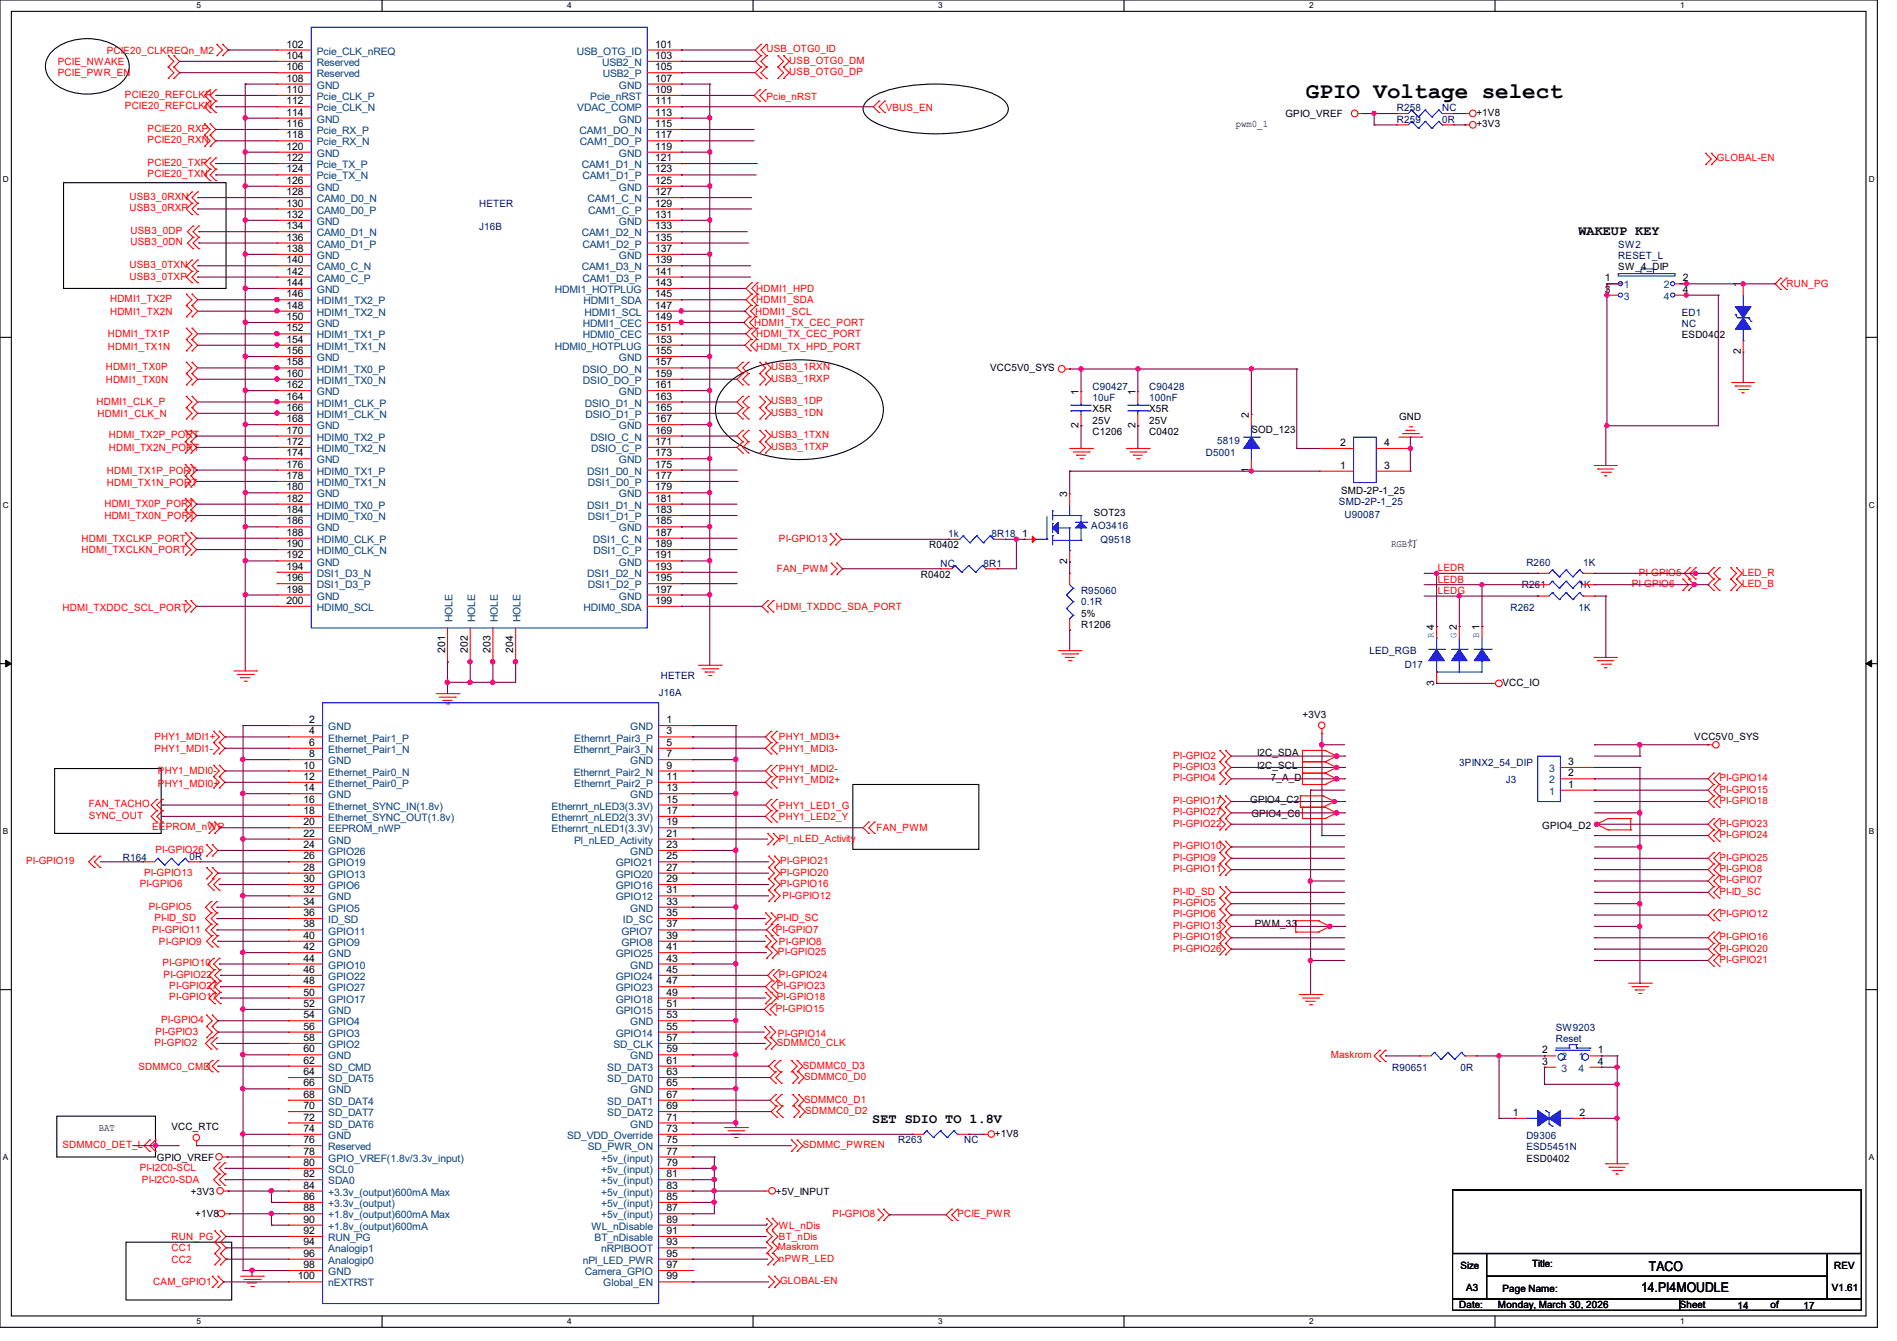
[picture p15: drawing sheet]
<svg xmlns="http://www.w3.org/2000/svg" width="297mm" height="210mm" viewBox="0 0 297 210" stroke-linecap="round" stroke-linejoin="round" font-family="sans-serif">
<defs><g id="words">
<text font-size="3.5" x="204.5" y="15.3">GPIO Voltage select</text>
<g font-size="2.1">
<text x="247.1" y="36.7">WAKEUP KEY</text>
<text x="136.6" y="175.8">SET SDIO TO 1.8V</text>
<text x="256.9" y="202.3">14.PI4MOUDLE</text>
<text x="258.1" y="199">TACO</text>
</g>
<g font-size="1.6" fill="#f00">
<text x="9.1" y="10.2">PCIE_NWAKE</text>
<text x="9.1" y="11.9">PCIE_PWR_EN</text>
<text x="16.7" y="8.4">PCIE20_CLKREQn_M2</text>
<text x="120" y="8.2">USB_OTG0_ID</text>
<text x="123.6" y="11.8">USB_OTG0_DP</text>
<text x="123.6" y="10">USB_OTG0_DM</text>
<text x="19.6" y="15.3">PCIE20_REFCLKP</text>
<text x="19.6" y="17.1">PCIE20_REFCLKN</text>
<text x="120" y="15.7">Pcie_nRST</text>
<text x="138.7" y="17.4">VBUS_EN</text>
<text x="23.1" y="20.7">PCIE20_RXP</text>
<text x="23.1" y="22.4">PCIE20_RXN</text>
<text x="23.1" y="26">PCIE20_TXP</text>
<text x="23.1" y="27.8">PCIE20_TXN</text>
<text x="268.8" y="25.3">GLOBAL-EN</text>
<text x="20.3" y="33.1">USB3_0RXP</text>
<text x="20.3" y="31.3">USB3_0RXN</text>
<text x="20.3" y="42">USB3_0TXN</text>
<text x="20.4" y="38.4">USB3_0DN</text>
<text x="20.4" y="36.7">USB3_0DP</text>
<text x="17.2" y="47.3">HDMI1_TX2P</text>
<text x="20.3" y="43.8">USB3_0TXP</text>
<text x="118.4" y="45.7">HDMI1_HPD</text>
<text x="118.4" y="47.5">HDMI1_SDA</text>
<text x="279.7" y="45">RUN_PG</text>
<text x="16.9" y="52.8">HDMI1_TX1P</text>
<text x="17.2" y="49.3">HDMI1_TX2N</text>
<text x="118.1" y="51.1">HDMI1_TX_CEC_PORT</text>
<text x="118.2" y="49.3">HDMI1_SCL</text>
<text x="118.4" y="52.8">HDMI_TX_CEC_PORT</text>
<text x="16.6" y="59.9">HDMI1_TX0N</text>
<text x="16.6" y="58">HDMI1_TX0P</text>
<text x="16.9" y="54.8">HDMI1_TX1N</text>
<text x="118.4" y="54.8">HDMI_TX_HPD_PORT</text>
<text x="120.7" y="59.8">USB3_1RXP</text>
<text x="120.7" y="58">USB3_1RXN</text>
<text x="15.1" y="63.5">HDMI1_CLK_P</text>
<text x="15.3" y="65.3">HDMI1_CLK_N</text>
<text x="120.7" y="65.1">USB3_1DN</text>
<text x="120.7" y="63.3">USB3_1DP</text>
<text x="17.1" y="70.6">HDMI_TX2N_PORT</text>
<text x="17.1" y="68.7">HDMI_TX2P_PORT</text>
<text x="120.7" y="70.4">USB3_1TXP</text>
<text x="120.7" y="68.7">USB3_1TXN</text>
<text x="16.7" y="76.1">HDMI_TX1N_PORT</text>
<text x="16.7" y="74.2">HDMI_TX1P_PORT</text>
<text x="16.3" y="81.3">HDMI_TX0N_PORT</text>
<text x="16.3" y="79.3">HDMI_TX0P_PORT</text>
<text x="12.8" y="86.6">HDMI_TXCLKN_PORT</text>
<text x="12.8" y="84.8">HDMI_TXCLKP_PORT</text>
<text x="121.6" y="89.6">FAN_PWM</text>
<text x="122" y="84.8">PI-GPIO13</text>
<text x="225.1" y="89.5">LEDR</text>
<text x="9.8" y="95.7">HDMI_TXDDC_SCL_PORT</text>
<text x="121.5" y="95.5">HDMI_TXDDC_SDA_PORT</text>
<text x="225.1" y="93">LEDG</text>
<text x="225.1" y="91.2">LEDB</text>
<text x="255.5" y="91.9">PI-GPIO6</text>
<text x="256.6" y="90.2">PI-GPIO5</text>
<text x="272.8" y="91.9">LED_B</text>
<text x="272.8" y="90.2">LED_R</text>
<text x="24.2" y="117.7">PHY1_MDI1-</text>
<text x="24.2" y="116">PHY1_MDI1+</text>
<text x="122" y="117.7">PHY1_MDI3-</text>
<text x="122" y="116">PHY1_MDI3+</text>
<text x="183.7" y="118.8">PI-GPIO2</text>
<text x="24.7" y="121.3">PHY1_MDI0-</text>
<text x="24.7" y="123.2">PHY1_MDI0+</text>
<text x="122" y="120.9">PHY1_MDI2-</text>
<text x="122" y="122.7">PHY1_MDI2+</text>
<text x="183.7" y="120.6">PI-GPIO3</text>
<text x="183.7" y="122.3">PI-GPIO4</text>
<text x="183.7" y="125.9">PI-GPIO17</text>
<text x="269.2" y="125.9">PI-GPIO18</text>
<text x="269.2" y="124.1">PI-GPIO15</text>
<text x="269.2" y="122.3">PI-GPIO14</text>
<text x="13.9" y="126.4">FAN_TACHO</text>
<text x="13.9" y="128.2">SYNC_OUT</text>
<text x="23.8" y="130">EEPROM_nWP</text>
<text x="122" y="131.8">PI_nLED_Activity</text>
<text x="122" y="128.4">PHY1_LED2_Y</text>
<text x="122" y="126.6">PHY1_LED1_G</text>
<text x="137.2" y="130.2">FAN_PWM</text>
<text x="183.7" y="127.7">PI-GPIO27</text>
<text x="183.7" y="129.5">PI-GPIO22</text>
<text x="269.2" y="129.5">PI-GPIO23</text>
<text x="269.2" y="131.2">PI-GPIO24</text>
<text x="4.1" y="135.3">PI-GPIO19</text>
<text x="22.6" y="137.1">PI-GPIO13</text>
<text x="24.3" y="133.6">PI-GPIO26</text>
<text x="122.1" y="135.3">PI-GPIO21</text>
<text x="122.1" y="137.1">PI-GPIO20</text>
<text x="183.7" y="133">PI-GPIO10</text>
<text x="183.7" y="134.8">PI-GPIO9</text>
<text x="183.7" y="136.6">PI-GPIO11</text>
<text x="269.2" y="136.6">PI-GPIO8</text>
<text x="269.2" y="134.8">PI-GPIO25</text>
<text x="21.9" y="138.9">PI-GPIO6</text>
<text x="23.3" y="142.5">PI-GPIO5</text>
<text x="122.1" y="138.9">PI-GPIO16</text>
<text x="122.5" y="140.8">PI-GPIO12</text>
<text x="183.7" y="140.1">PI-ID_SD</text>
<text x="183.7" y="141.9">PI-GPIO5</text>
<text x="183.7" y="143.7">PI-GPIO6</text>
<text x="269.2" y="138.3">PI-GPIO7</text>
<text x="269.2" y="140.1">PI-ID_SC</text>
<text x="269.2" y="143.7">PI-GPIO12</text>
<text x="23.8" y="146.2">PI-GPIO11</text>
<text x="24.2" y="144.2">PI-ID_SD</text>
<text x="24.9" y="148">PI-GPIO9</text>
<text x="121.5" y="146.2">PI-GPIO7</text>
<text x="121.6" y="144.2">PI-ID_SC</text>
<text x="121.8" y="149.6">PI-GPIO25</text>
<text x="122" y="148">PI-GPIO8</text>
<text x="183.7" y="145.5">PI-GPIO13</text>
<text x="183.7" y="147.2">PI-GPIO19</text>
<text x="183.7" y="149">PI-GPIO26</text>
<text x="269.2" y="149">PI-GPIO20</text>
<text x="269.2" y="147.2">PI-GPIO16</text>
<text x="25.4" y="151.3">PI-GPIO10</text>
<text x="25.6" y="153.1">PI-GPIO22</text>
<text x="26.5" y="154.9">PI-GPIO27</text>
<text x="121.6" y="154.9">PI-GPIO23</text>
<text x="122" y="153.1">PI-GPIO24</text>
<text x="269.2" y="150.8">PI-GPIO21</text>
<text x="25.2" y="160.2">PI-GPIO4</text>
<text x="26.5" y="156.7">PI-GPIO17</text>
<text x="121.5" y="158.5">PI-GPIO15</text>
<text x="121.6" y="156.7">PI-GPIO18</text>
<text x="21.7" y="167.5">SDMMC0_CMD</text>
<text x="24.2" y="163.8">PI-GPIO2</text>
<text x="24.3" y="162">PI-GPIO3</text>
<text x="121.6" y="163.8">SDMMC0_CLK</text>
<text x="121.8" y="162.3">PI-GPIO14</text>
<text x="125.7" y="167.3">SDMMC0_D3</text>
<text x="208.4" y="165.7">Maskrom</text>
<text x="125.9" y="169.1">SDMMC0_D0</text>
<text x="125.9" y="172.7">SDMMC0_D1</text>
<text x="9.8" y="179.8">SDMMC0_DET_L</text>
<text x="125.7" y="179.8">SDMMC_PWREN</text>
<text x="126.1" y="174.5">SDMMC0_D2</text>
<text x="21.9" y="183.3">PI-I2C0-SCL</text>
<text x="22.2" y="185.3">PI-I2C0-SDA</text>
<text x="130.3" y="190.6">PI-GPIO8</text>
<text x="149.9" y="190.6">PCIE_PWR</text>
<text x="26.8" y="194.2">RUN_PG</text>
<text x="26.8" y="196">CC1</text>
<text x="26.8" y="197.7">CC2</text>
<text x="121.8" y="195.8">Maskrom</text>
<text x="122" y="194.2">BT_nDis</text>
<text x="122" y="192.4">WL_nDis</text>
<text x="122" y="197.6">nPWR_LED</text>
<text x="24" y="201.3">CAM_GPIO1</text>
<text x="122.1" y="201.1">GLOBAL-EN</text>
</g>
<g font-size="1.6">
<text x="44.8" y="9.2">104</text>
<text x="44.8" y="11">106</text>
<text x="44.8" y="7.5">102</text>
<text x="102.6" y="7.5">101</text>
<text x="102.6" y="9.2">103</text>
<text x="102.6" y="11">105</text>
<text x="44.8" y="12.8">108</text>
<text x="44.8" y="14.6">110</text>
<text x="44.8" y="16.3">112</text>
<text x="102.6" y="12.8">107</text>
<text x="102.6" y="14.6">109</text>
<text x="102.6" y="16.3">111</text>
<text x="44.8" y="18.1">114</text>
<text x="44.8" y="19.9">116</text>
<text x="44.8" y="21.7">118</text>
<text x="44.8" y="23.5">120</text>
<text x="102.6" y="18.1">113</text>
<text x="102.6" y="19.9">115</text>
<text x="102.6" y="23.5">119</text>
<text x="102.6" y="21.7">117</text>
<text x="193.5" y="19.9">pwm0_1</text>
<text x="201.3" y="18.3">GPIO_VREF</text>
<text x="231.1" y="19.9">+3V3</text>
<text x="231.1" y="18.2">+1V8</text>
<text x="44.8" y="25.2">122</text>
<text x="44.8" y="27">124</text>
<text x="44.8" y="28.8">126</text>
<text x="102.6" y="25.2">121</text>
<text x="102.6" y="27">123</text>
<text x="102.6" y="28.8">125</text>
<text x="44.8" y="30.6">128</text>
<text x="44.8" y="32.3">130</text>
<text x="44.8" y="34.1">132</text>
<text x="44.8" y="35.9">134</text>
<text x="102.6" y="30.6">127</text>
<text x="102.6" y="32.3">129</text>
<text x="102.6" y="34.1">131</text>
<text x="102.6" y="35.9">133</text>
<text x="44.8" y="37.7">136</text>
<text x="44.8" y="39.5">138</text>
<text x="44.8" y="41.2">140</text>
<text x="102.6" y="37.7">135</text>
<text x="102.6" y="39.5">137</text>
<text x="102.6" y="41.2">139</text>
<text x="44.8" y="43">142</text>
<text x="44.8" y="44.8">144</text>
<text x="44.8" y="46.6">146</text>
<text x="102.6" y="43">141</text>
<text x="102.6" y="44.8">143</text>
<text x="102.6" y="46.6">145</text>
<text x="251.2" y="44.1">1</text>
<text x="251.2" y="45.8">3</text>
<text x="253.4" y="42.3">SW_4_DIP</text>
<text x="263.5" y="44.1">2</text>
<text x="263.5" y="45.8">4</text>
<text x="272.5" y="45" transform="rotate(-90 272.5 45)">1</text>
<text x="44.8" y="48.3">148</text>
<text x="44.8" y="50.1">150</text>
<text x="44.8" y="51.9">152</text>
<text x="44.8" y="53.7">154</text>
<text x="102.6" y="48.3">147</text>
<text x="102.6" y="50.1">149</text>
<text x="102.6" y="51.9">151</text>
<text x="102.6" y="53.7">153</text>
<text x="263.3" y="53">ESD040</text>
<text x="269.2" y="53">2</text>
<text x="44.8" y="55.5">156</text>
<text x="44.8" y="57.2">158</text>
<text x="44.8" y="59">160</text>
<text x="102.6" y="55.5">155</text>
<text x="102.6" y="57.2">157</text>
<text x="102.6" y="59">159</text>
<text x="155" y="58.2">VCC5V0_SYS</text>
<text x="272.5" y="55.5" transform="rotate(-90 272.5 55.5)">2</text>
<text x="44.8" y="60.8">162</text>
<text x="44.8" y="62.6">164</text>
<text x="44.8" y="64.3">166</text>
<text x="102.6" y="60.8">161</text>
<text x="102.6" y="62.6">163</text>
<text x="102.6" y="64.3">165</text>
<text x="168.9" y="61.9" transform="rotate(-90 168.9 61.9)">1</text>
<text x="171" y="64.6">X5R</text>
<text x="177.8" y="61.9" transform="rotate(-90 177.8 61.9)">1</text>
<text x="179.9" y="64.6">X5R</text>
<text x="195.5" y="65.4" transform="rotate(-90 195.5 65.4)">2</text>
<text x="219" y="65.8">GND</text>
<text x="44.8" y="66.1">168</text>
<text x="44.8" y="67.9">170</text>
<text x="44.8" y="69.7">172</text>
<text x="44.8" y="71.5">174</text>
<text x="102.6" y="66.1">167</text>
<text x="102.6" y="67.9">169</text>
<text x="102.6" y="69.7">171</text>
<text x="102.6" y="71.5">173</text>
<text x="168.9" y="67" transform="rotate(-90 168.9 67)">2</text>
<text x="171" y="68.1">C1206</text>
<text x="171" y="66.3">25V</text>
<text x="177.8" y="67" transform="rotate(-90 177.8 67)">2</text>
<text x="179.9" y="68.1">C0402</text>
<text x="179.9" y="66.3">25V</text>
<text x="195.9" y="67.8">SOD_123</text>
<text x="209.8" y="69.8">2</text>
<text x="216.7" y="69.8">4</text>
<text x="44.8" y="73.2">176</text>
<text x="44.8" y="75">178</text>
<text x="44.8" y="76.8">180</text>
<text x="102.6" y="73.2">175</text>
<text x="102.6" y="75">177</text>
<text x="102.6" y="76.8">179</text>
<text x="167.1" y="77.9" transform="rotate(-90 167.1 77.9)">3</text>
<text x="195.5" y="74.1" transform="rotate(-90 195.5 74.1)">1</text>
<text x="209.8" y="73.4">1</text>
<text x="210" y="77.3">SMD-2P-1_25</text>
<text x="216.7" y="73.4">3</text>
<text x="44.8" y="78.6">182</text>
<text x="44.8" y="80.3">184</text>
<text x="44.8" y="82.1">186</text>
<text x="44.8" y="83.9">188</text>
<text x="102.6" y="78.6">181</text>
<text x="102.6" y="80.3">183</text>
<text x="102.6" y="82.1">185</text>
<text x="102.6" y="83.9">187</text>
<text x="171.2" y="80.7">SOT23</text>
<text x="44.8" y="85.7">190</text>
<text x="44.8" y="87.5">192</text>
<text x="44.8" y="89.2">194</text>
<text x="102.6" y="85.7">189</text>
<text x="102.6" y="87.5">191</text>
<text x="102.6" y="89.2">193</text>
<text x="145.5" y="85.9">R0402</text>
<text x="160" y="84.1">1</text>
<text x="167.1" y="88.3" transform="rotate(-90 167.1 88.3)">2</text>
<text x="217.8" y="85.7">RGB灯</text>
<text x="44.8" y="94.6">200</text>
<text x="44.8" y="91">196</text>
<text x="44.8" y="92.8">198</text>
<text x="102.6" y="91">195</text>
<text x="102.6" y="92.8">197</text>
<text x="102.6" y="94.6">199</text>
<text x="144.2" y="90.5">R0402</text>
<text x="169.2" y="98.3">R1206</text>
<text x="169.2" y="96.6">5%</text>
<text x="69.7" y="102.2" transform="rotate(-90 69.7 102.2)">201</text>
<text x="73.2" y="102.2" transform="rotate(-90 73.2 102.2)">202</text>
<text x="76.8" y="102.2" transform="rotate(-90 76.8 102.2)">203</text>
<text x="80.3" y="102.2" transform="rotate(-90 80.3 102.2)">204</text>
<text x="224.5" y="107.4" transform="rotate(-90 224.5 107.4)">3</text>
<text x="235.2" y="107.4">VCC_IO</text>
<text x="48.4" y="113.2">2</text>
<text x="104.4" y="113.2">1</text>
<text x="203.9" y="112.4">+3V3</text>
<text x="48.4" y="115">4</text>
<text x="48.4" y="116.8">6</text>
<text x="48.4" y="118.6">8</text>
<text x="104.4" y="115">3</text>
<text x="104.4" y="116.8">5</text>
<text x="104.4" y="118.6">7</text>
<text x="196.8" y="118.4">I2C_SDA</text>
<text x="245.5" y="119.8">3</text>
<text x="265.3" y="116">VCC5V0_SYS</text>
<text x="47.5" y="120.4">10</text>
<text x="47.5" y="122.1">12</text>
<text x="47.5" y="123.9">14</text>
<text x="47.5" y="125.7">16</text>
<text x="104.4" y="120.4">9</text>
<text x="104.4" y="122.1">11</text>
<text x="104.4" y="123.9">13</text>
<text x="104.4" y="125.7">15</text>
<text x="195.7" y="125.7">GPIO4_C2</text>
<text x="196.8" y="120.4">I2C_SCL</text>
<text x="199" y="122.3">7_A_D</text>
<text x="245.5" y="123.4">1</text>
<text x="245.5" y="121.6">2</text>
<text x="47.5" y="127.5">18</text>
<text x="47.5" y="129.2">20</text>
<text x="47.5" y="131">22</text>
<text x="104.4" y="127.5">17</text>
<text x="104.4" y="129.2">19</text>
<text x="104.4" y="131">21</text>
<text x="195.9" y="128">GPIO4_C6</text>
<text x="241.5" y="129.8">GPIO4_D2</text>
<text x="47.5" y="132.8">24</text>
<text x="47.5" y="134.6">26</text>
<text x="47.5" y="136.4">28</text>
<text x="104.4" y="132.8">23</text>
<text x="104.4" y="134.6">25</text>
<text x="104.4" y="136.4">27</text>
<text x="47.5" y="138.1">30</text>
<text x="47.5" y="139.9">32</text>
<text x="47.5" y="141.7">34</text>
<text x="47.5" y="143.5">36</text>
<text x="104.4" y="138.1">29</text>
<text x="104.4" y="139.9">31</text>
<text x="104.4" y="141.7">33</text>
<text x="104.4" y="143.5">35</text>
<text x="47.5" y="145.2">38</text>
<text x="47.5" y="147">40</text>
<text x="47.5" y="148.8">42</text>
<text x="104.4" y="145.2">37</text>
<text x="104.4" y="147">39</text>
<text x="104.4" y="148.8">41</text>
<text x="196.5" y="145.1">PWM_33</text>
<text x="47.5" y="150.6">44</text>
<text x="47.5" y="152.4">46</text>
<text x="47.5" y="154.1">48</text>
<text x="47.5" y="155.9">50</text>
<text x="104.4" y="150.6">43</text>
<text x="104.4" y="152.4">45</text>
<text x="104.4" y="154.1">47</text>
<text x="104.4" y="155.9">49</text>
<text x="47.5" y="157.7">52</text>
<text x="47.5" y="159.5">54</text>
<text x="47.5" y="161.2">56</text>
<text x="104.4" y="157.7">51</text>
<text x="104.4" y="159.5">53</text>
<text x="104.4" y="161.2">55</text>
<text x="47.5" y="163">58</text>
<text x="47.5" y="164.8">60</text>
<text x="47.5" y="166.6">62</text>
<text x="104.4" y="163">57</text>
<text x="104.4" y="164.8">59</text>
<text x="104.4" y="166.6">61</text>
<text x="241.5" y="165">2</text>
<text x="241.5" y="166.8">3</text>
<text x="250.1" y="165">1</text>
<text x="250.1" y="166.8">4</text>
<text x="47.5" y="168.4">64</text>
<text x="47.5" y="170.1">66</text>
<text x="47.5" y="171.9">68</text>
<text x="47.5" y="173.7">70</text>
<text x="104.4" y="168.4">63</text>
<text x="104.4" y="170.1">65</text>
<text x="104.4" y="171.9">67</text>
<text x="104.4" y="173.7">69</text>
<text x="15.5" y="177.1">BAT</text>
<text x="26.8" y="176.9">VCC_RTC</text>
<text x="47.5" y="175.5">72</text>
<text x="47.5" y="177.2">74</text>
<text x="47.5" y="179">76</text>
<text x="104.4" y="175.5">71</text>
<text x="104.4" y="177.2">73</text>
<text x="104.4" y="179">75</text>
<text x="155.7" y="178">+1V8</text>
<text x="236.9" y="174.8">1</text>
<text x="247.3" y="174.8">2</text>
<text x="24.6" y="181.7">GPIO_VREF</text>
<text x="47.5" y="180.8">78</text>
<text x="47.5" y="182.6">80</text>
<text x="47.5" y="184.4">82</text>
<text x="104.4" y="180.8">77</text>
<text x="104.4" y="182.6">79</text>
<text x="104.4" y="184.4">81</text>
<text x="239" y="181.9">ESD0402</text>
<text x="29.9" y="187.1">+3V3</text>
<text x="30.6" y="190.6">+1V8</text>
<text x="47.5" y="186.1">84</text>
<text x="47.5" y="187.9">86</text>
<text x="47.5" y="189.7">88</text>
<text x="47.5" y="191.5">90</text>
<text x="104.4" y="186.1">83</text>
<text x="104.4" y="187.9">85</text>
<text x="104.4" y="189.7">87</text>
<text x="104.4" y="191.5">89</text>
<text x="121.5" y="187.1">+5V_INPUT</text>
<text x="47.5" y="193.3">92</text>
<text x="47.5" y="195">94</text>
<text x="47.5" y="196.8">96</text>
<text x="104.4" y="193.3">91</text>
<text x="104.4" y="195">93</text>
<text x="104.4" y="196.8">95</text>
<text x="46.6" y="200.4">100</text>
<text x="47.5" y="198.6">98</text>
<text x="104.4" y="198.6">97</text>
<text x="104.4" y="200.4">99</text>
<text x="228.6" y="198.8">Size</text>
<text x="229.5" y="202.2">A3</text>
<text x="235.2" y="202.4">Page Name:</text>
<text x="239.9" y="198.5">Title:</text>
<text x="286.8" y="202.2">V1.61</text>
<text x="287.1" y="198.8">REV</text>
<text x="228.5" y="204.9">Date:</text>
<text x="234.5" y="204.9">Monday, March 30, 2026</text>
<text x="263" y="204.9">Sheet</text>
<text x="272" y="205">14</text>
<text x="277.2" y="204.9">of</text>
<text x="282.4" y="205">17</text>
</g>
<g font-size="1.6" fill="#004080">
<text x="49.6" y="10.3">Reserved</text>
<text x="49.6" y="8.6">Pcie_CLK_nREQ</text>
<text x="90.3" y="8.6">USB_OTG_ID</text>
<text x="94.3" y="10.3">USB2_N</text>
<text x="49.6" y="12.1">Reserved</text>
<text x="49.6" y="13.9">GND</text>
<text x="49.6" y="15.7">Pcie_CLK_P</text>
<text x="49.6" y="17.4">Pcie_CLK_N</text>
<text x="90.4" y="17.4">VDAC_COMP</text>
<text x="92.4" y="15.7">Pcie_nRST</text>
<text x="94.4" y="12.1">USB2_P</text>
<text x="96.9" y="13.9">GND</text>
<text x="49.6" y="19.2">GND</text>
<text x="49.6" y="21">Pcie_RX_P</text>
<text x="49.6" y="22.8">Pcie_RX_N</text>
<text x="90.7" y="21">CAM1_DO_N</text>
<text x="90.8" y="22.8">CAM1_DO_P</text>
<text x="96.9" y="19.2">GND</text>
<text x="49.6" y="24.6">GND</text>
<text x="49.6" y="26.3">Pcie_TX_P</text>
<text x="49.6" y="28.1">Pcie_TX_N</text>
<text x="49.6" y="29.9">GND</text>
<text x="91.1" y="26.3">CAM1_D1_N</text>
<text x="91.2" y="28.1">CAM1_D1_P</text>
<text x="96.9" y="24.6">GND</text>
<text x="96.9" y="29.9">GND</text>
<text x="49.6" y="31.7">CAM0_D0_N</text>
<text x="49.6" y="33.4">CAM0_D0_P</text>
<text x="49.6" y="35.2">GND</text>
<text x="92" y="31.7">CAM1_C_N</text>
<text x="92.1" y="33.4">CAM1_C_P</text>
<text x="96.9" y="35.2">GND</text>
<text x="49.6" y="37">CAM0_D1_N</text>
<text x="49.6" y="38.8">CAM0_D1_P</text>
<text x="49.6" y="40.6">GND</text>
<text x="91.1" y="37">CAM1_D2_N</text>
<text x="91.2" y="38.8">CAM1_D2_P</text>
<text x="96.9" y="40.6">GND</text>
<text x="49.6" y="42.3">CAM0_C_N</text>
<text x="49.6" y="44.1">CAM0_C_P</text>
<text x="49.6" y="45.9">GND</text>
<text x="49.6" y="47.7">HDIM1_TX2_P</text>
<text x="86.9" y="45.9">HDMI1_HOTPLUG</text>
<text x="91.1" y="42.3">CAM1_D3_N</text>
<text x="91.2" y="44.1">CAM1_D3_P</text>
<text x="91.4" y="47.7">HDMI1_SDA</text>
<text x="254.3" y="45.2">1</text>
<text x="254.3" y="46.9">3</text>
<text x="260.5" y="45.2">2</text>
<text x="260.5" y="46.9">4</text>
<text x="49.6" y="49.4">HDIM1_TX2_N</text>
<text x="49.6" y="51.2">GND</text>
<text x="49.6" y="53">HDIM1_TX1_P</text>
<text x="91.3" y="51.2">HDMI1_CEC</text>
<text x="91.3" y="53">HDMI0_CEC</text>
<text x="91.5" y="49.4">HDMI1_SCL</text>
<text x="49.6" y="54.8">HDIM1_TX1_N</text>
<text x="49.6" y="56.6">GND</text>
<text x="49.6" y="58.3">HDIM1_TX0_P</text>
<text x="86.9" y="54.8">HDMI0_HOTPLUG</text>
<text x="91.2" y="58.3">DSIO_DO_N</text>
<text x="96.9" y="56.6">GND</text>
<text x="49.6" y="60.1">HDIM1_TX0_N</text>
<text x="49.6" y="61.9">GND</text>
<text x="49.6" y="63.7">HDIM1_CLK_P</text>
<text x="49.6" y="65.4">HDIM1_CLK_N</text>
<text x="91.3" y="60.1">DSIO_DO_P</text>
<text x="91.6" y="63.7">DSIO_D1_N</text>
<text x="91.7" y="65.4">DSIO_D1_P</text>
<text x="96.9" y="61.9">GND</text>
<text x="49.6" y="67.2">GND</text>
<text x="49.6" y="69">HDIM0_TX2_P</text>
<text x="49.6" y="70.8">HDIM0_TX2_N</text>
<text x="92.5" y="69">DSIO_C_N</text>
<text x="92.5" y="70.8">DSIO_C_P</text>
<text x="96.9" y="67.2">GND</text>
<text x="49.6" y="72.6">GND</text>
<text x="49.6" y="74.3">HDIM0_TX1_P</text>
<text x="49.6" y="76.1">HDIM0_TX1_N</text>
<text x="49.6" y="77.9">GND</text>
<text x="91.9" y="74.3">DSI1_D0_N</text>
<text x="92" y="76.1">DSI1_D0_P</text>
<text x="96.9" y="72.6">GND</text>
<text x="96.9" y="77.9">GND</text>
<text x="49.6" y="79.7">HDIM0_TX0_P</text>
<text x="49.6" y="81.4">HDIM0_TX0_N</text>
<text x="49.6" y="83.2">GND</text>
<text x="91.9" y="79.7">DSI1_D1_N</text>
<text x="92" y="81.4">DSI1_D1_P</text>
<text x="96.9" y="83.2">GND</text>
<text x="49.6" y="85">HDIM0_CLK_P</text>
<text x="49.6" y="86.8">HDIM0_CLK_N</text>
<text x="49.6" y="88.6">GND</text>
<text x="92.8" y="85">DSI1_C_N</text>
<text x="92.9" y="86.8">DSI1_C_P</text>
<text x="96.9" y="88.6">GND</text>
<text x="49.6" y="95.7">HDIM0_SCL</text>
<text x="49.6" y="90.3">DSI1_D3_N</text>
<text x="49.6" y="92.1">DSI1_D3_P</text>
<text x="49.6" y="93.9">GND</text>
<text x="91.4" y="95.7">HDIM0_SDA</text>
<text x="91.9" y="90.3">DSI1_D2_N</text>
<text x="92" y="92.1">DSI1_D2_P</text>
<text x="96.9" y="93.9">GND</text>
<text x="70.8" y="97.5" transform="rotate(-90 70.8 97.5)">HOLE</text>
<text x="74.4" y="97.5" transform="rotate(-90 74.4 97.5)">HOLE</text>
<text x="77.9" y="97.5" transform="rotate(-90 77.9 97.5)">HOLE</text>
<text x="81.5" y="97.5" transform="rotate(-90 81.5 97.5)">HOLE</text>
<text x="51.4" y="116.1">Ethernet_Pair1_P</text>
<text x="51.4" y="117.9">Ethernet_Pair1_N</text>
<text x="51.4" y="119.7">GND</text>
<text x="51.4" y="114.3">GND</text>
<text x="89.8" y="117.9">Ethernrt_Pair3_N</text>
<text x="89.9" y="116.1">Ethernrt_Pair3_P</text>
<text x="98.7" y="114.3">GND</text>
<text x="98.7" y="119.7">GND</text>
<text x="51.4" y="121.5">Ethernet_Pair0_N</text>
<text x="51.4" y="123.2">Ethernet_Pair0_P</text>
<text x="51.4" y="125">GND</text>
<text x="89.8" y="121.5">Ethernrt_Pair2_N</text>
<text x="89.9" y="123.2">Ethernrt_Pair2_P</text>
<text x="98.7" y="125">GND</text>
<text x="242.5" y="124.5">1</text>
<text x="242.5" y="122.7">2</text>
<text x="242.5" y="120.9">3</text>
<text x="51.4" y="126.8">Ethernet_SYNC_IN(1.8v)</text>
<text x="51.4" y="128.6">Ethernet_SYNC_OUT(1.8v)</text>
<text x="51.4" y="130.3">EEPROM_nWP</text>
<text x="86.4" y="126.8">Ethernrt_nLED3(3.3V)</text>
<text x="86.4" y="128.6">Ethernrt_nLED2(3.3V)</text>
<text x="86.4" y="130.3">Ethernrt_nLED1(3.3V)</text>
<text x="51.4" y="132.1">GND</text>
<text x="51.4" y="133.9">GPIO26</text>
<text x="51.4" y="135.7">GPIO19</text>
<text x="51.4" y="137.5">GPIO13</text>
<text x="89.9" y="132.1">Pl_nLED_Activity</text>
<text x="96.4" y="135.7">GPIO21</text>
<text x="96.4" y="137.5">GPIO20</text>
<text x="98.7" y="133.9">GND</text>
<text x="51.4" y="139.2">GPIO6</text>
<text x="51.4" y="141">GND</text>
<text x="51.4" y="142.8">GPIO5</text>
<text x="96.4" y="139.2">GPIO16</text>
<text x="96.4" y="141">GPIO12</text>
<text x="98.7" y="142.8">GND</text>
<text x="51.4" y="144.6">ID_SD</text>
<text x="51.4" y="146.3">GPIO11</text>
<text x="51.4" y="148.1">GPIO9</text>
<text x="51.4" y="149.9">GND</text>
<text x="96.4" y="149.9">GPIO25</text>
<text x="97.3" y="146.3">GPIO7</text>
<text x="97.3" y="148.1">GPIO8</text>
<text x="97.5" y="144.6">ID_SC</text>
<text x="51.4" y="151.7">GPIO10</text>
<text x="51.4" y="153.5">GPIO22</text>
<text x="51.4" y="155.2">GPIO27</text>
<text x="96.4" y="153.5">GPIO24</text>
<text x="96.4" y="155.2">GPIO23</text>
<text x="98.7" y="151.7">GND</text>
<text x="51.4" y="157">GPIO17</text>
<text x="51.4" y="158.8">GND</text>
<text x="51.4" y="160.6">GPIO4</text>
<text x="96.4" y="157">GPIO18</text>
<text x="96.4" y="158.8">GPIO15</text>
<text x="98.7" y="160.6">GND</text>
<text x="51.4" y="162.3">GPIO3</text>
<text x="51.4" y="164.1">GPIO2</text>
<text x="51.4" y="165.9">GND</text>
<text x="51.4" y="167.7">SD_CMD</text>
<text x="95.1" y="167.7">SD_DAT3</text>
<text x="96.1" y="164.1">SD_CLK</text>
<text x="96.4" y="162.3">GPIO14</text>
<text x="98.7" y="165.9">GND</text>
<text x="244.5" y="166.1">2</text>
<text x="244.5" y="167.9">3</text>
<text x="247.1" y="166.1">1</text>
<text x="247.1" y="167.9">4</text>
<text x="51.4" y="169.5">SD_DAT5</text>
<text x="51.4" y="171.2">GND</text>
<text x="51.4" y="173">SD_DAT4</text>
<text x="95.1" y="169.5">SD_DAT0</text>
<text x="95.1" y="173">SD_DAT1</text>
<text x="98.7" y="171.2">GND</text>
<text x="51.4" y="174.8">SD_DAT7</text>
<text x="51.4" y="176.6">SD_DAT6</text>
<text x="51.4" y="178.4">GND</text>
<text x="88.8" y="178.4">SD_VDD_Override</text>
<text x="95.1" y="174.8">SD_DAT2</text>
<text x="98.7" y="176.6">GND</text>
<text x="51.4" y="180.1">Reserved</text>
<text x="51.4" y="181.9">GPIO_VREF(1.8v/3.3v_input)</text>
<text x="51.4" y="183.7">SCL0</text>
<text x="51.4" y="185.5">SDA0</text>
<text x="92" y="180.1">SD_PWR_ON</text>
<text x="94.1" y="181.9">+5v_(input)</text>
<text x="94.1" y="183.7">+5v_(input)</text>
<text x="94.1" y="185.5">+5v_(input)</text>
<text x="51.4" y="187.2">+3.3v_(output)600mA Max</text>
<text x="51.4" y="189">+3.3v_(output)</text>
<text x="51.4" y="190.8">+1.8v_(output)600mA Max</text>
<text x="94.1" y="187.2">+5v_(input)</text>
<text x="94.1" y="189">+5v_(input)</text>
<text x="94.1" y="190.8">+5v_(input)</text>
<text x="51.4" y="192.6">+1.8v_(output)600mA</text>
<text x="51.4" y="194.4">RUN_PG</text>
<text x="51.4" y="196.1">Analogip1</text>
<text x="51.4" y="197.9">Analogip0</text>
<text x="91.2" y="197.9">nPl_LED_PWR</text>
<text x="92.6" y="192.6">WL_nDisable</text>
<text x="93.1" y="194.4">BT_nDisable</text>
<text x="94.1" y="196.1">nRPIBOOT</text>
<text x="51.4" y="199.7">GND</text>
<text x="51.4" y="201.5">nEXTRST</text>
<text x="91.6" y="199.7">Camera_GPIO</text>
<text x="94.4" y="201.5">Global_EN</text>
</g>
<g font-size="1.6" fill="#000080">
<text x="218.7" y="17.4">R258</text>
<text x="225.8" y="17.4">NC</text>
<text x="218.7" y="19.2">R259</text>
<text x="225.8" y="19.2">0R</text>
<text x="75" y="35.9">J16B</text>
<text x="75" y="32.4">HETER</text>
<text x="253.4" y="38.8">SW2</text>
<text x="253.4" y="40.6">RESET_L</text>
<text x="263.3" y="49.4">ED1</text>
<text x="263.3" y="51.2">NC</text>
<text x="171" y="61">C90427</text>
<text x="171" y="62.8">10uF</text>
<text x="179.9" y="61">C90428</text>
<text x="179.9" y="62.8">100nF</text>
<text x="188.8" y="71.3">D5001</text>
<text x="190.6" y="69.6">5819</text>
<text x="170.9" y="82.9">AO3416</text>
<text x="209.6" y="79.1">SMD-2P-1_25</text>
<text x="210.5" y="81.1">U90087</text>
<text x="147.2" y="88.7">NC</text>
<text x="148.5" y="84.1">1k</text>
<text x="154" y="88.7">8R1</text>
<text x="155.2" y="84.1">8R18</text>
<text x="172.3" y="85">Q9518</text>
<text x="239" y="88.6">R260</text>
<text x="247.9" y="88.6">1K</text>
<text x="169.2" y="93">R95060</text>
<text x="169.2" y="94.8">0.1R</text>
<text x="236.5" y="95.7">R262</text>
<text x="238.3" y="92.1">R261</text>
<text x="247.1" y="95.7">1K</text>
<text x="247.1" y="92.1">1K</text>
<text x="103.5" y="106.3">HETER</text>
<text x="214.4" y="102.4">LED_RGB</text>
<text x="219.9" y="104.6">D17</text>
<text x="103.1" y="109">J16A</text>
<text x="228.5" y="120">3PINX2_54_DIP</text>
<text x="235.8" y="122.7">J3</text>
<text x="19.2" y="134.8">R164</text>
<text x="29.7" y="134.6">0R</text>
<text x="243.6" y="161.5">SW9203</text>
<text x="218" y="167.7">R90651</text>
<text x="228.6" y="167.7">0R</text>
<text x="243.6" y="163.2">Reset</text>
<text x="140.6" y="179.1">R263</text>
<text x="151" y="179.1">NC</text>
<text x="239" y="178.4">D9306</text>
<text x="239" y="180.1">ESD5451N</text>
</g>
<g font-size="1.6" fill="#00f">
<text x="224.5" y="99.9" transform="rotate(-90 224.5 99.9)">R 4</text>
<text x="228" y="99.9" transform="rotate(-90 228 99.9)">G 2</text>
<text x="231.6" y="99.9" transform="rotate(-90 231.6 99.9)">B 1</text>
</g>
<g font-size="1.3">
<text x="30.8" y="1.3">5</text>
<text x="88.8" y="1.3">4</text>
<text x="146.9" y="1.3">3</text>
<text x="205" y="1.3">2</text>
<text x="263.1" y="1.3">1</text>
<text x=".5" y="28.4">D</text>
<text x="292.6" y="28.4">D</text>
<text x=".5" y="79.5">C</text>
<text x="292.6" y="79.5">C</text>
<text x=".5" y="130.6">B</text>
<text x="292.6" y="130.6">B</text>
<text x=".5" y="181.7">A</text>
<text x="292.6" y="181.7">A</text>
<text x="30.8" y="207.4">5</text>
<text x="88.8" y="207.4">4</text>
<text x="146.9" y="207.4">3</text>
<text x="205" y="207.4">2</text>
<text x="263.1" y="207.4">1</text>
</g>
</g></defs>
<g fill="none" stroke="#000" stroke-width=".17">
<path d="M0 0h293.9v207.9h-293.9zM1.8 1.8h290.3v204.3h-290.3zM8.4 7.8a8.8 8.8 0 0 1 10.6 0 3.2 3.2 0 0 1 0 5.2 8.8 8.8 0 0 1-10.6 0 3.2 3.2 0 0 1 0-5.2zM59.8 0v1.8M117.9 0v1.8M135.5 16a9.4 9.4 0 0 1 5.3-2.3 29.4 29.4 0 0 1 13.7 .6 5.5 5.5 0 0 1 3.3 2.2 1.75 1.75 0 0 1-.8 2.1 13.3 13.3 0 0 1-6.1 2 27.4 27.4 0 0 1-13.4-1.2 4.1 4.1 0 0 1-2.3-1.8l-.1-.5 .1-.6zM176 0v1.8M234.1 0v1.8M9.9 28.6h25.5v16.6h-25.5zM0 52.8h1.8M292.1 52.8h1.8M113.6 60.5a15.1 15.1 0 0 1 9.9-4.1 18.7 18.7 0 0 1 11.5 2.6 6.5 6.5 0 0 1 3.3 5.2 6.5 6.5 0 0 1-3.3 5.1 19.8 19.8 0 0 1-16 1.8 11.2 11.2 0 0 1-6.1-4.1 5.1 5.1 0 0 1 .7-6.5z"/>
<path d="M0 103.9h1.8M292.1 103.9h1.8M8.6 120.4h16.6v10.1h-16.6zM133.5 122.9h19.7v10.1h-19.7zM0 155h1.8M292.1 155h1.8M8.9 174.8h15.4v6.4h-15.4zM19.7 194.5h16.6v9.1h-16.6zM227.4 186.4h64v9.9h-64zM227.4 196.3h5.3v7.1h-5.3zM232.7 196.3h53.4v3.6h-53.4zM232.7 199.9h53.4v3.5h-53.4z"/>
<path d="M286.1 196.3h5.3v7.1h-5.3zM59.8 206.1v1.8M117.9 206.1v1.8M176 206.1v1.8M227.4 203.4h35.6v1.8h-35.6zM234.1 206.1v1.8M263 203.4h28.4v1.8h-28.4z"/>
</g>
<path d="M.9 103.4l.9 .5-.9 .5zM292.1 103.9l.9-.5v1z" fill="#000"/>
<path d="M.9 103.4l.9 .5-.9 .5zM292.1 103.9l.9-.5v1z" fill="none" stroke="#000" stroke-width=".16"/>
<g fill="none" stroke="#f00" stroke-width=".17">
<path d="M26.3 10.5h.1M26.3 8.7h.1M26.3 12.3h.1M26.3 8.7l.9 .9-.9 .9M26.3 10.5l.9 .9-.9 .9M27.2 8.7h.1M27.2 10.5h.1M27.2 12.3h.1M27.2 8.7l.9 .9-.9 .9M27.2 10.5l.9 .9-.9 .9M32 19.4h.1M32 19.4l.9 .9-.9 .9"/>
<path d="M32.9 19.4h.1M32.9 15.8h.1M32.9 14.1h.1M32.9 17.6h.1M32.9 19.4l.9 .9-.9 .9M32.9 14.1l-.9 .8 .9 .9M32.9 15.8l-.9 .9 .9 .9M33.8 15.8h.1M33.8 14.1h.1M33.8 17.6h.1M33.8 14.1l-.9 .8 .9 .9M33.8 15.8l-.9 .9 .9 .9"/>
<path d="M34 8.7h.1M34 6.9h.1M34 6.9l.8 .9-.8 .9M34.8 6.9h.1M34.8 8.7h.1M34.8 6.9l.9 .9-.9 .9M43.4 9.6h.1M43.4 11.4h.1M43.4 13.2h.1M43.4 14.9h.1M43.4 16.7h.1M43.4 18.5h.1"/>
<path d="M43.4 7.8h.1M43.4 9.6h5.3M43.4 7.8h5.3M43.4 11.4h5.3M43.4 13.2h5.3M43.4 14.9h5.3M43.4 16.7h5.3M43.4 18.5h5.3M101.3 9.6h5.4M101.3 7.8h5.4M101.3 11.4h5.4M101.3 13.2h5.4"/>
<path d="M101.3 14.9h5.4M101.3 16.7h5.4M101.3 18.5h5.4M106.7 7.8h.1M106.7 9.6h.1M106.7 11.4h.1M106.7 13.2h.1M106.7 14.9h.1M106.7 16.7h.1M106.7 18.5h.1M119 14.1h.1M119 15.8h.1"/>
<path d="M119 14.1l-.9 .8 .9 .9M119.1 10.5h.1M119.1 12.3h.1M119.1 8.7h.1M119.1 6.9h.1M119.1 10.5l-.9 .9 .9 .9M119.1 8.7l-.9 .9 .9 .9M119.1 6.9l-.9 .9 .9 .9M119.8 15.8h.1M119.8 14.1h.1M119.8 14.1l-.8 .8 .8 .9M120 12.3h.1"/>
<path d="M120 10.5h.1M120 8.7h.1M120 6.9h.1M120 10.5l-.9 .9 .9 .9M120 6.9l-.9 .9 .9 .9M120 8.7l-.9 .9 .9 .9M121.8 12.3h.1M121.8 10.5h.1M121.8 8.7h.1M121.8 10.5l.9 .9-.9 .9M121.8 8.7l.9 .9-.9 .9M122.7 12.3h.1"/>
<path d="M122.7 10.5h.1M122.7 8.7h.1M122.7 10.5l.9 .9-.9 .9M122.7 8.7l.9 .9-.9 .9M137.6 15.8h.1M137.6 17.6h.1M137.6 15.8l-.9 .9 .9 .9M138.5 17.6h.1M138.5 15.8h.1M138.5 15.8l-.9 .9 .9 .9M212.6 17.8h.8M213.4 17.8h.1"/>
<path d="M229.4 19.6h.1M229.4 17.8h.1M229.4 17.8h.7M229.4 19.6h.7M30.1 33.6h.1M30.1 31.8h.1M30.1 30.1h.1M30.1 31.8l-.9 .9 .9 .9M30.1 30.1l-.9 .8 .9 .9M30.2 38.9h.1M30.2 37.2h.1M30.2 35.4h.1"/>
<path d="M30.2 37.2l-.9 .9 .9 .8M30.2 35.4l-.9 .9 .9 .9M30.9 33.6h.1M30.9 31.8h.1M30.9 30.1h.1M30.9 31.8l-.8 .9 .8 .9M30.9 30.1l-.8 .8 .8 .9M31.1 38.9h.1M31.1 37.2h.1M31.1 35.4h.1M31.1 37.2l-.9 .9 .9 .8M31.1 35.4l-.9 .9 .9 .9"/>
<path d="M32 21.2h.1M32 22.9h.1M32 21.2l.9 .9-.9 .8M32.9 26.5h.1M32.9 24.7h.1M32.9 28.3h.1M32.9 21.2h.1M32.9 22.9h.1M32.9 24.7l-.9 .9 .9 .9M32.9 26.5l-.9 .9 .9 .9M32.9 21.2l.9 .9-.9 .8M33.8 26.5h.1"/>
<path d="M33.8 24.7h.1M33.8 28.3h.1M33.8 24.7l-.9 .9 .9 .9M33.8 26.5l-.9 .9 .9 .9M43.4 20.3h.1M43.4 22.1h.1M43.4 23.8h.1M43.4 25.6h.1M43.4 27.4h.1M43.4 29.2h.1M43.4 30.9h.1M43.4 32.7h.1"/>
<path d="M43.4 34.5h.1M43.4 36.3h.1M43.4 38.1h.1M43.4 39.8h.1M43.4 20.3h5.3M43.4 22.1h5.3M43.4 23.8h5.3M43.4 25.6h5.3M43.4 27.4h5.3M43.4 29.2h5.3M43.4 30.9h5.3M43.4 32.7h5.3"/>
<path d="M43.4 34.5h5.3M43.4 36.3h5.3M43.4 38.1h5.3M43.4 39.8h5.3M101.3 20.3h5.4M101.3 22.1h5.4M101.3 23.8h5.4M101.3 25.6h5.4M101.3 27.4h5.4M101.3 29.2h5.4M101.3 30.9h5.4M101.3 32.7h5.4"/>
<path d="M101.3 34.5h5.4M101.3 36.3h5.4M101.3 38.1h5.4M101.3 39.8h5.4M106.7 20.3h.1M106.7 23.8h.1M106.7 25.6h.1M106.7 27.4h.1M106.7 29.2h.1M106.7 30.9h.1M106.7 32.7h.1M106.7 34.5h.1"/>
<path d="M106.7 36.3h.1M106.7 38.1h.1M106.7 39.8h.1M106.7 22.1h.1M267 24h.1M267 25.8h.1M267 24l.9 .9-.9 .9M267.9 24h.1M267.9 25.8h.1M267.9 24l.9 .9-.9 .9M29.2 58.5h.1M29.2 56.7h.1"/>
<path d="M29.2 53.2h.1M29.2 54.9h.1M29.2 51.4h.1M29.2 47.8h.1M29.2 49.6h.1M29.2 46.1h.1M29.2 58.5l.9 .9-.9 .9M29.2 56.7l.9 .9-.9 .9M29.2 53.2l.9 .9-.9 .8M29.2 51.4l.9 .9-.9 .9M29.2 47.8l.9 .9-.9 .9M29.2 46.1l.9 .8-.9 .9"/>
<path d="M30.1 58.5h.1M30.1 56.7h.1M30.1 54.9h.1M30.1 53.2h.1M30.1 51.4h.1M30.1 49.6h.1M30.1 47.8h.1M30.1 46.1h.1M30.1 44.3h.1M30.1 42.5h.1M30.1 40.7h.1M30.1 58.5l.8 .9-.8 .9"/>
<path d="M30.1 56.7l.8 .9-.8 .9M30.1 53.2l.8 .9-.8 .8M30.1 51.4l.8 .9-.8 .9M30.1 47.8l.8 .9-.8 .9M30.1 46.1l.8 .8-.8 .9M30.1 42.5l-.9 .9 .9 .9M30.1 40.7l-.9 .9 .9 .9M30.9 44.3h.1M30.9 42.5h.1M30.9 40.7h.1M30.9 42.5l-.8 .9 .8 .9M30.9 40.7l-.8 .9 .8 .9"/>
<path d="M43.4 41.6h.1M43.4 43.4h.1M43.4 45.2h.1M43.4 46.9h.1M43.4 48.7h.1M43.4 50.5h.1M43.4 52.3h.1M43.4 54.1h.1M43.4 55.8h.1M43.4 57.6h.1M43.4 59.4h.1M43.4 41.6h5.3"/>
<path d="M43.4 43.4h5.3M43.4 45.2h5.3M43.4 46.9h5.3M43.4 48.7h5.3M43.4 50.5h5.3M43.4 52.3h5.3M43.4 54.1h5.3M43.4 55.8h5.3M43.4 57.6h5.3M43.4 59.4h5.3M101.3 41.6h5.4M101.3 43.4h5.4"/>
<path d="M101.3 45.2h5.4M101.3 46.9h5.4M101.3 48.7h5.4M101.3 50.5h5.4M101.3 52.3h5.4M101.3 54.1h5.4M101.3 55.8h5.4M101.3 57.6h5.4M101.3 59.4h5.4M106.7 41.6h.1M106.7 43.4h.1M106.7 45.2h.1"/>
<path d="M106.7 46.9h.1M106.7 48.7h.1M106.7 50.5h.1M106.7 52.3h.1M106.7 54.1h.1M106.7 55.8h.1M106.7 57.6h.1M106.7 59.4h.1M116.3 58.5h.1M116.3 56.7h.1M116.3 58.5l-.9 .9 .9 .9M116.3 56.7l-.9 .9 .9 .9"/>
<path d="M117.2 58.5h.1M117.2 56.7h.1M117.2 58.5l-.9 .9 .9 .9M117.2 56.7l-.9 .9 .9 .9M117.3 49.6h.1M117.3 51.4h.1M117.3 49.6l-.8 .9 .8 .9M117.5 53.2h.1M117.5 54.9h.1M117.5 47.8h.1M117.5 49.6h.1M117.5 53.2l-.9 .9 .9 .8"/>
<path d="M117.5 47.8l-.9 .9 .9 .9M117.7 51.4h.1M117.7 53.2h.1M117.7 44.3h.1M117.7 46.1h.1M117.7 47.8h.1M117.7 51.4l-.9 .9 .9 .9M117.7 44.3l-.9 .9 .9 .9M117.7 46.1l-.9 .8 .9 .9M118.2 51.4h.1M118.2 49.6h.1M118.2 49.6l-.9 .9 .9 .9"/>
<path d="M118.4 54.9h.1M118.4 53.2h.1M118.4 49.6h.1M118.4 47.8h.1M118.4 53.2l-.9 .9 .9 .8M118.4 47.8l-.9 .9 .9 .9M118.6 53.2h.1M118.6 51.4h.1M118.6 46.1h.1M118.6 44.3h.1M118.6 47.8h.1M118.6 51.4l-.9 .9 .9 .9"/>
<path d="M118.6 44.3l-.9 .9 .9 .9M118.6 46.1l-.9 .8 .9 .9M119 58.5h.1M119 56.7h.1M119 58.5l.8 .9-.8 .9M119 56.7l.8 .9-.8 .9M119.8 58.5h.1M119.8 56.7h.1M119.8 58.5l.9 .9-.9 .9M119.8 56.7l.9 .9-.9 .9M166.8 57.8h.7M167.5 57.8h.1"/>
<path d="M271.1 59.9h.1M271.1 59.9h3.6M278.8 45.3h.1M278.8 43.6h.1M278.8 43.6l-.9 .8 .9 .9M279.7 43.6h.1M279.7 45.3h.1M279.7 43.6l-.9 .8 .9 .9M29 79.8h.1M29 78.1h.1M29 74.5h.1M29 76.3h.1"/>
<path d="M29 72.7h.1M29 69.2h.1M29 71h.1M29 67.4h.1M29 79.8l.9 .9-.9 .9M29 78.1l.9 .9-.9 .8M29 74.5l.9 .9-.9 .9M29 72.7l.9 .9-.9 .9M29 69.2l.9 .9-.9 .9M29 67.4l.9 .9-.9 .9M29.2 60.3h.1M29.2 63.8h.1"/>
<path d="M29.2 65.6h.1M29.2 62.1h.1M29.2 63.8l.9 .9-.9 .9M29.2 62.1l.9 .8-.9 .9M29.9 79.8h.1M29.9 78.1h.1M29.9 76.3h.1M29.9 74.5h.1M29.9 72.7h.1M29.9 71h.1M29.9 69.2h.1M29.9 67.4h.1"/>
<path d="M29.9 79.8l.9 .9-.9 .9M29.9 78.1l.9 .9-.9 .8M29.9 74.5l.9 .9-.9 .9M29.9 72.7l.9 .9-.9 .9M29.9 69.2l.9 .9-.9 .9M29.9 67.4l.9 .9-.9 .9M30.1 60.3h.1M30.1 65.6h.1M30.1 63.8h.1M30.1 62.1h.1M30.1 63.8l.8 .9-.8 .9M30.1 62.1l.8 .8-.8 .9"/>
<path d="M43.4 61.2h.1M43.4 62.9h.1M43.4 64.7h.1M43.4 66.5h.1M43.4 68.3h.1M43.4 70.1h.1M43.4 71.8h.1M43.4 73.6h.1M43.4 75.4h.1M43.4 77.2h.1M43.4 79h.1M43.4 71.8h5.3"/>
<path d="M43.4 61.2h5.3M43.4 62.9h5.3M43.4 64.7h5.3M43.4 66.5h5.3M43.4 68.3h5.3M43.4 70.1h5.3M43.4 73.6h5.3M43.4 75.4h5.3M43.4 77.2h5.3M43.4 79h5.3M101.3 71.8h5.4M101.3 61.2h5.4"/>
<path d="M101.3 62.9h5.4M101.3 64.7h5.4M101.3 66.5h5.4M101.3 68.3h5.4M101.3 70.1h5.4M101.3 73.6h5.4M101.3 75.4h5.4M101.3 77.2h5.4M101.3 79h5.4M106.7 61.2h.1M106.7 62.9h.1M106.7 64.7h.1"/>
<path d="M106.7 66.5h.1M106.7 68.3h.1M106.7 70.1h.1M106.7 71.8h.1M106.7 73.6h.1M106.7 75.4h.1M106.7 77.2h.1M106.7 79h.1M116.3 69.2h.1M116.3 71h.1M116.3 67.4h.1M116.3 63.8h.1"/>
<path d="M116.3 65.6h.1M116.3 62.1h.1M116.3 60.3h.1M116.3 69.2l-.9 .9 .9 .9M116.3 63.8l-.9 .9 .9 .9M116.3 67.4l-.9 .9 .9 .9M116.3 62.1l-.9 .8 .9 .9M117.2 71h.1M117.2 69.2h.1M117.2 67.4h.1M117.2 65.6h.1M117.2 63.8h.1"/>
<path d="M117.2 62.1h.1M117.2 60.3h.1M117.2 69.2l-.9 .9 .9 .9M117.2 67.4l-.9 .9 .9 .9M117.2 63.8l-.9 .9 .9 .9M117.2 62.1l-.9 .8 .9 .9M119 71h.1M119 69.2h.1M119 67.4h.1M119 65.6h.1M119 63.8h.1M119 62.1h.1"/>
<path d="M119 60.3h.1M119 69.2l.8 .9-.8 .9M119 63.8l.8 .9-.8 .9M119 67.4l.8 .9-.8 .9M119 62.1l.8 .8-.8 .9M119.8 71h.1M119.8 69.2h.1M119.8 67.4h.1M119.8 65.6h.1M119.8 63.8h.1M119.8 62.1h.1M119.8 60.3h.1"/>
<path d="M119.8 63.8l.9 .9-.9 .9M119.8 69.2l.9 .9-.9 .9M119.8 62.1l.9 .8-.9 .9M119.8 67.4l.9 .9-.9 .9M167.5 70.2h3.5M168 70.8h2.5M168.6 71.3h.1M168.6 71.3h1.4M169.1 71.8h.4M169.5 71.8h.1M170.5 70.8h.1M171 70.2h.1"/>
<path d="M176.4 70.2h3.5M176.9 70.8h2.5M177.5 71.3h.1M177.5 71.3h1.4M178 71.8h.4M178.4 71.8h.1M179.4 70.8h.1M179.9 70.2h.1M206.6 73.8h.1M206.6 70.2h.1M206.6 70.2h5.3M206.6 73.8h5.3"/>
<path d="M215.5 70.2h5.3M215.5 73.8h5.3M219 68.5h3.6M219.6 67.9h2.5M220.1 67.4h.1M220.1 67.4h1.4M220.6 66.8h.4M220.8 73.8h.1M220.8 70.2h.1M221 66.8h.1M222.1 67.9h.1M222.6 68.5h.1"/>
<path d="M249.6 72.9h.1M249.6 72.9h3.6M250.1 73.4h.1M250.1 73.4h2.5M250.7 74h1.4M251.2 74.5h.1M251.2 74.5h.4M252.1 74h.1M271.7 60.5h.1M271.7 60.5h2.5M272.2 61h1.4M272.8 61.5h.1"/>
<path d="M272.8 61.5h.3M273.6 61h.1M29 81.6h.1M29 94.1h.1M29 95.8h.1M29 85.2h.1M29 87h.1M29 83.4h.1M29 94.1l.9 .9-.9 .8M29 85.2l.9 .9-.9 .9M29 83.4l.9 .9-.9 .9M29.9 81.6h.1"/>
<path d="M29.9 95.8h.1M29.9 94.1h.1M29.9 87h.1M29.9 85.2h.1M29.9 83.4h.1M29.9 94.1l.9 .9-.9 .8M29.9 85.2l.9 .9-.9 .9M29.9 83.4l.9 .9-.9 .9M43.4 95h.1M43.4 80.7h.1M43.4 82.5h.1M43.4 84.3h.1"/>
<path d="M43.4 86.1h.1M43.4 87.8h.1M43.4 89.6h.1M43.4 91.4h.1M43.4 93.2h.1M43.4 95h5.3M43.4 80.7h5.3M43.4 82.5h5.3M43.4 84.3h5.3M43.4 86.1h5.3M43.4 87.8h5.3M43.4 89.6h5.3"/>
<path d="M43.4 91.4h5.3M43.4 93.2h5.3M70.1 98.3v5.4M73.6 98.3v5.4M77.2 98.3v5.4M80.7 98.3v5.4M101.3 95h5.4M101.3 80.7h5.4M101.3 82.5h5.4M101.3 84.3h5.4M101.3 86.1h5.4M101.3 87.8h5.4"/>
<path d="M101.3 89.6h5.4M101.3 91.4h5.4M101.3 93.2h5.4M106.7 80.7h.1M106.7 82.5h.1M106.7 84.3h.1M106.7 86.1h.1M106.7 87.8h.1M106.7 89.6h.1M106.7 91.4h.1M106.7 93.2h.1M106.7 95h.1"/>
<path d="M120.2 94.1h.1M120.2 95.8h.1M120.2 94.1l-.9 .9 .9 .8M121.1 95.8h.1M121.1 94.1h.1M121.1 94.1l-.9 .9 .9 .8M130 85.3h.1M130 83.6h.1M130 83.6l.9 .9-.9 .8M130.1 90h.1M130.1 88.2h.1M130.1 88.2l.9 .9-.9 .9"/>
<path d="M130.9 83.6h.1M130.9 85.3h.1M130.9 83.6l.8 .9-.8 .8M131 88.2h.1M131 90h.1M131 88.2l.9 .9-.9 .9M148.5 84.5h.1M148.5 84.5h1.7M155.6 84.5h1.8M157.4 84.5h.1M240.7 89.8h.1M240.7 89.8h1.8"/>
<path d="M247.9 89.8h1.7M249.6 89.8h.1M263.5 90.7h.1M263.5 92.5h.1M263.5 90.7l.9 .9-.9 .9M264.4 92.5h.1M264.4 90.7h.1M264.4 90.7l.9 .9-.9 .9M264.6 90.7h.1M264.6 88.9h.1M264.6 88.9l-.9 .9 .9 .9M265.5 90.7h.1"/>
<path d="M265.5 88.9h.1M265.5 88.9l-.9 .9 .9 .9M268.3 92.5h.1M268.3 90.7h.1M268.3 88.9h.1M268.3 90.7l-.9 .9 .9 .9M268.3 88.9l-.9 .9 .9 .9M269.2 90.7h.1M269.2 92.5h.1M269.2 88.9h.1M269.2 90.7l-.9 .9 .9 .9M269.2 88.9l-.9 .9 .9 .9"/>
<path d="M271 90.7h.1M271 92.5h.1M271 88.9h.1M271 90.7l.9 .9-.9 .9M271 88.9l.9 .9-.9 .9M271.9 90.7h.1M271.9 92.5h.1M271.9 88.9h.1M271.9 90.7l.9 .9-.9 .9M271.9 88.9l.9 .9-.9 .9M33.4 118.1h.1M33.4 116.3h.1"/>
<path d="M33.4 114.5h.1M33.4 119.8h.1M33.4 114.5l.9 .9-.9 .9M33.4 116.3l.9 .9-.9 .9M33.4 119.8l.9 .9-.9 .9M34.3 116.3h.1M34.3 118.1h.1M34.3 114.5h.1M34.3 119.8h.1M34.3 116.3l.9 .9-.9 .9M34.3 114.5l.9 .9-.9 .9M34.3 119.8l.9 .9-.9 .9"/>
<path d="M36.6 105.1h3.6M37.2 105.6h2.5M37.7 106.1h.1M37.7 106.1h1.4M38.2 106.7h.4M38.6 106.7h.1M39.7 105.6h.1M40.2 105.1h.1M45.2 115.4h.1M45.2 117.2h.1M45.2 119h.1M45.2 113.6h.1"/>
<path d="M45.2 115.4h5.3M45.2 113.6h5.3M45.2 117.2h5.3M45.2 119h5.3M68.3 108.6h3.5M68.8 109.2h2.5M69.3 109.7h.1M69.3 109.7h1.5M69.9 110.2h.3M70.1 103.7h.1M70.2 110.2h.1M71.3 109.2h.1"/>
<path d="M71.8 108.6h.1M73.6 103.7h.1M77.2 103.7h.1M80.7 103.7h.1M103.1 115.4h5.4M103.1 113.6h5.4M103.1 117.2h5.4M103.1 119h5.4M108.5 113.6h.1M108.5 115.4h.1M108.5 117.2h.1M108.5 119h.1"/>
<path d="M109.3 104.2h3.6M109.9 104.7h2.5M110.4 105.2h.1M110.4 105.2h1.4M111 105.8h.3M111.3 105.8h.1M112.4 104.7h.1M112.9 104.2h.1M120.7 116.3h.1M120.7 118.1h.1M120.7 114.5h.1M120.7 119.8h.1"/>
<path d="M120.7 116.3l-.9 .9 .9 .9M120.7 114.5l-.9 .9 .9 .9M120.7 119.8l-.9 .9 .9 .9M121.6 118.1h.1M121.6 116.3h.1M121.6 114.5h.1M121.6 119.8h.1M121.6 116.3l-.9 .9 .9 .9M121.6 114.5l-.9 .9 .9 .9M121.6 119.8l-.9 .9 .9 .9M165.7 101.9h3.5M166.2 102.4h2.5"/>
<path d="M166.8 103h.1M166.8 103h1.4M167.3 103.5h.4M167.7 103.5h.1M168.7 102.4h.1M169.2 101.9h.1M191 117.5h.1M191 119.3h.1M191 117.5l.9 .9-.9 .9M191 119.3l.9 .9-.9 .9M191.9 119.3h.1M191.9 117.5h.1"/>
<path d="M191.9 117.5l.8 .9-.8 .9M191.9 119.3l.8 .9-.8 .9M203.9 119.3h.1M203.9 117.5h.1M203.9 117.5h3.6M203.9 119.3h3.6M203.9 117.5v5.4M207 114.9h.1M207 114.1v.8M207.5 117.5h.1M207.5 119.3h.1M207.5 117.5l1.8 .9"/>
<path d="M207.5 119.3l1.8 .9M209.3 118.4h.1M209.3 118.4l-1.8 .9M233.5 107h.1M233.5 107h.6M249.6 103h.1M249.6 103h3.6M250.1 103.5h.1M250.1 103.5h2.5M250.7 104h1.4M251.2 104.6h.1M251.2 104.6h.4"/>
<path d="M252.1 104h.1M267.4 116.6h.1M267.4 116.6h.7M14.8 135.8h.1M14.8 134.1h.1M14.8 134.1l-.9 .9 .9 .8M15.7 135.8h.1M15.7 134.1h.1M15.7 134.1l-.9 .9 .9 .8M24.6 127h.1M24.6 125.2h.1M24.6 128.7h.1"/>
<path d="M24.6 125.2l-.9 .9 .9 .9M24.6 127l-.9 .8 .9 .9M25.4 127h.1M25.4 125.2h.1M25.4 128.7h.1M25.4 127l-.8 .8 .8 .9M25.4 125.2l-.8 .9 .8 .9M32.3 137.6h.1M32.3 135.8h.1M32.3 134.1h.1M32.3 132.3h.1M32.3 135.8l.9 .9-.9 .9"/>
<path d="M32.3 132.3l.9 .9-.9 .9M32.7 128.7h.1M32.7 130.5h.1M32.7 128.7l.9 .9-.9 .9M33.2 135.8h.1M33.2 137.6h.1M33.2 132.3h.1M33.2 134.1h.1M33.2 135.8l.9 .9-.9 .9M33.2 132.3l.9 .9-.9 .9M33.4 139.4h.1M33.4 137.6h.1"/>
<path d="M33.4 121.6h.1M33.4 123.4h.1M33.4 137.6l-.8 .9 .8 .9M33.4 121.6l.9 .9-.9 .9M33.6 130.5h.1M33.6 128.7h.1M33.6 128.7l.9 .9-.9 .9M34.3 139.4h.1M34.3 137.6h.1M34.3 121.6h.1M34.3 123.4h.1M34.3 137.6l-.9 .9 .9 .9"/>
<path d="M34.3 121.6l.9 .9-.9 .9M45.2 120.7h.1M45.2 122.5h.1M45.2 124.3h.1M45.2 126.1h.1M45.2 127.8h.1M45.2 129.6h.1M45.2 131.4h.1M45.2 133.2h.1M45.2 135h.1M45.2 136.7h.1M45.2 138.5h.1"/>
<path d="M45.2 120.7h5.3M45.2 122.5h5.3M45.2 124.3h5.3M45.2 126.1h5.3M45.2 127.8h5.3M45.2 129.6h5.3M45.2 131.4h5.3M45.2 133.2h5.3M45.2 135h5.3M45.2 136.7h5.3M45.2 138.5h5.3M103.1 120.7h5.4"/>
<path d="M103.1 122.5h5.4M103.1 124.3h5.4M103.1 126.1h5.4M103.1 127.8h5.4M103.1 129.6h5.4M103.1 131.4h5.4M103.1 133.2h5.4M103.1 135h5.4M103.1 136.7h5.4M103.1 138.5h5.4M108.5 120.7h.1M108.5 122.5h.1"/>
<path d="M108.5 124.3h.1M108.5 126.1h.1M108.5 127.8h.1M108.5 129.6h.1M108.5 131.4h.1M108.5 133.2h.1M108.5 135h.1M108.5 136.7h.1M108.5 138.5h.1M120.2 132.3h.1M120.2 130.5h.1M120.2 130.5l.9 .9-.9 .9"/>
<path d="M120.4 139.4h.1M120.4 137.6h.1M120.4 135.8h.1M120.4 134.1h.1M120.4 137.6l.8 .9-.8 .9M120.4 134.1l.8 .9-.8 .8M120.4 135.8l.8 .9-.8 .9M120.4 139.4l.8 .9-.8 .9M120.7 121.6h.1M120.7 123.4h.1M120.7 127h.1M120.7 128.7h.1"/>
<path d="M120.7 125.2h.1M120.7 121.6l-.9 .9 .9 .9M120.7 127l-.9 .8 .9 .9M120.7 125.2l-.9 .9 .9 .9M121.1 132.3h.1M121.1 130.5h.1M121.1 130.5l.9 .9-.9 .9M121.2 139.4h.1M121.2 137.6h.1M121.2 135.8h.1M121.2 134.1h.1M121.2 137.6l.9 .9-.9 .9"/>
<path d="M121.2 134.1l.9 .9-.9 .8M121.2 135.8l.9 .9-.9 .9M121.2 139.4l.9 .9-.9 .9M121.6 121.6h.1M121.6 123.4h.1M121.6 128.7h.1M121.6 127h.1M121.6 125.2h.1M121.6 121.6l-.9 .9 .9 .9M121.6 127l-.9 .8 .9 .9M121.6 125.2l-.9 .9 .9 .9M136 128.7h.1"/>
<path d="M136 130.5h.1M136 128.7l-.9 .9 .9 .9M136.9 130.5h.1M136.9 128.7h.1M136.9 128.7l-.9 .9 .9 .9M191 121.1h.1M191 122.9h.1M191 124.6h.1M191 126.4h.1M191 128.2h.1M191 130h.1M191 131.7h.1"/>
<path d="M191 133.5h.1M191 135.3h.1M191 137.1h.1M191 138.9h.1M191 128.2l.9 .9-.9 .9M191 121.1l.9 .9-.9 .9M191 124.6l.9 .9-.9 .9M191 126.4l.9 .9-.9 .9M191 131.7l.9 .9-.9 .9M191 133.5l.9 .9-.9 .9M191 135.3l.9 .9-.9 .9M191 138.9l.9 .8-.9 .9"/>
<path d="M191.9 121.1h.1M191.9 122.9h.1M191.9 126.4h.1M191.9 124.6h.1M191.9 128.2h.1M191.9 130h.1M191.9 133.5h.1M191.9 131.7h.1M191.9 135.3h.1M191.9 137.1h.1M191.9 138.9h.1M191.9 128.2l.8 .9-.8 .9"/>
<path d="M191.9 121.1l.8 .9-.8 .9M191.9 124.6l.8 .9-.8 .9M191.9 126.4l.8 .9-.8 .9M191.9 131.7l.8 .9-.8 .9M191.9 133.5l.8 .9-.8 .9M191.9 135.3l.8 .9-.8 .9M191.9 138.9l.8 .8-.8 .9M203.6 126.4h.1M203.6 124.6h.1M203.6 124.6h3.5M203.6 126.4h3.9M203.6 124.6v1.8"/>
<path d="M203.9 121.1h.1M203.9 122.9h.1M203.9 128.2h.1M203.9 126.4h.1M203.9 128.2h3.6M203.9 126.4v1.8M203.9 121.1h3.6M203.9 122.9h3.6M207.1 124.6h.1M207.1 126.4h.1M207.1 124.6l1.8 .9M207.5 121.1h.1"/>
<path d="M207.5 122.9h.1M207.5 126.4h.1M207.5 128.2h.1M207.5 121.1l1.8 .9M207.5 126.4l1.8 .9M208.9 125.5h.1M208.9 125.5l-1.8 .9M209.3 120.2h.1M209.3 122h.1M209.3 127.3h.1M209.3 120.2l-1.8 .9M209.3 122l-1.8 .9"/>
<path d="M209.3 127.3l-1.8 .9M250 129.1h.1M250 129.1l1.8 .9M251.8 128.2h.1M251.8 130h.1M251.8 128.2h3.5M251.8 128.2l-1.8 .9M251.8 130h3.5M255.3 130h.1M255.3 128.2h.1M255.3 128.2v1.8M268.3 124.6h.1"/>
<path d="M268.3 126.4h.1M268.3 122.9h.1M268.3 121.1h.1M268.3 137.1h.1M268.3 138.9h.1M268.3 135.3h.1M268.3 133.5h.1M268.3 128.2h.1M268.3 130h.1M268.3 131.7h.1M268.3 124.6l-.9 .9 .9 .9M268.3 122.9l-.9 .8 .9 .9"/>
<path d="M268.3 121.1l-.9 .9 .9 .9M268.3 137.1l-.9 .9 .9 .9M268.3 135.3l-.9 .9 .9 .9M268.3 133.5l-.9 .9 .9 .9M268.3 128.2l-.9 .9 .9 .9M268.3 130l-.9 .9 .9 .8M268.3 138.9l-.9 .8 .9 .9M269.2 126.4h.1M269.2 124.6h.1M269.2 122.9h.1M269.2 121.1h.1M269.2 138.9h.1"/>
<path d="M269.2 137.1h.1M269.2 135.3h.1M269.2 133.5h.1M269.2 130h.1M269.2 128.2h.1M269.2 131.7h.1M269.2 124.6l-.9 .9 .9 .9M269.2 122.9l-.9 .8 .9 .9M269.2 121.1l-.9 .9 .9 .9M269.2 137.1l-.9 .9 .9 .9M269.2 135.3l-.9 .9 .9 .9M269.2 133.5l-.9 .9 .9 .9"/>
<path d="M269.2 128.2l-.9 .9 .9 .9M269.2 130l-.9 .9 .9 .8M269.2 138.9l-.9 .8 .9 .9M32.3 159h.1M32.3 159l.9 .9-.9 .8M33.1 143h.1M33.1 141.2h.1M33.1 144.7h.1M33.1 146.5h.1M33.1 141.2l-.9 .9 .9 .9M33.1 143l-.9 .8 .9 .9M33.1 144.7l-.9 .9 .9 .9"/>
<path d="M33.2 148.3h.1M33.2 146.5h.1M33.2 159h.1M33.2 146.5l-.9 .9 .9 .9M33.2 159l.9 .9-.9 .8M33.4 151.8h.1M33.4 150.1h.1M33.4 150.1l-.8 .9 .8 .8M33.6 153.6h.1M33.6 151.8h.1M33.6 157.2h.1M33.6 155.4h.1"/>
<path d="M33.6 151.8l-.9 .9 .9 .9M33.6 155.4l-.9 .9 .9 .9M33.6 153.6l-.9 .9 .9 .9M34 143h.1M34 141.2h.1M34 144.7h.1M34 146.5h.1M34 141.2l-.9 .9 .9 .9M34 143l-.9 .8 .9 .9M34 144.7l-.9 .9 .9 .9M34.1 148.3h.1M34.1 146.5h.1"/>
<path d="M34.1 146.5l-.9 .9 .9 .9M34.3 151.8h.1M34.3 150.1h.1M34.3 150.1l-.9 .9 .9 .8M34.5 153.6h.1M34.5 151.8h.1M34.5 157.2h.1M34.5 155.4h.1M34.5 151.8l-.9 .9 .9 .9M34.5 155.4l-.9 .9 .9 .9M34.5 153.6l-.9 .9 .9 .9M45.2 140.3h.1"/>
<path d="M45.2 142.1h.1M45.2 143.8h.1M45.2 145.6h.1M45.2 147.4h.1M45.2 149.2h.1M45.2 151h.1M45.2 152.7h.1M45.2 154.5h.1M45.2 156.3h.1M45.2 158.1h.1M45.2 159.9h.1M45.2 156.3h5.3"/>
<path d="M45.2 154.5h5.3M45.2 140.3h5.3M45.2 142.1h5.3M45.2 143.8h5.3M45.2 145.6h5.3M45.2 147.4h5.3M45.2 149.2h5.3M45.2 151h5.3M45.2 152.7h5.3M45.2 158.1h5.3M45.2 159.9h5.3M103.1 156.3h5.4"/>
<path d="M103.1 154.5h5.4M103.1 140.3h5.4M103.1 142.1h5.4M103.1 143.8h5.4M103.1 145.6h5.4M103.1 147.4h5.4M103.1 149.2h5.4M103.1 151h5.4M103.1 152.7h5.4M103.1 158.1h5.4M103.1 159.9h5.4M108.5 140.3h.1"/>
<path d="M108.5 142.1h.1M108.5 143.8h.1M108.5 145.6h.1M108.5 147.4h.1M108.5 149.2h.1M108.5 151h.1M108.5 152.7h.1M108.5 154.5h.1M108.5 156.3h.1M108.5 158.1h.1M108.5 159.9h.1M119.8 157.2h.1"/>
<path d="M119.8 155.4h.1M119.8 144.7h.1M119.8 143h.1M119.8 148.3h.1M119.8 146.5h.1M119.8 155.4l.9 .9-.9 .9M119.8 143l.9 .8-.9 .9M119.8 146.5l.9 .9-.9 .9M120 150.1h.1M120 148.3h.1M120 148.3l.9 .9-.9 .9M120.4 141.2h.1"/>
<path d="M120.6 157.2h.1M120.6 159h.1M120.6 157.2l-.9 .9 .9 .9M120.7 157.2h.1M120.7 155.4h.1M120.7 144.7h.1M120.7 143h.1M120.7 148.3h.1M120.7 146.5h.1M120.7 153.6h.1M120.7 153.6l-.9 .9 1.8 1.8-.9 .9M120.7 143l.9 .8-.9 .9"/>
<path d="M120.7 146.5l.9 .9-.9 .9M120.9 144.7h.1M120.9 146.5h.1M120.9 150.1h.1M120.9 148.3h.1M120.9 144.7l-.9 .9 .9 .9M120.9 148.3l.9 .9-.9 .9M121.1 151.8h.1M121.1 153.6h.1M121.1 151.8l-.9 .9 .9 .9M121.2 141.2h.1M121.5 159h.1"/>
<path d="M121.5 157.2h.1M121.5 157.2l-.9 .9 .9 .9M121.6 155.4h.1M121.6 153.6h.1M121.6 153.6l-.9 .9 .9 .9M121.8 146.5h.1M121.8 144.7h.1M121.8 144.7l-.9 .9 .9 .9M122 153.6h.1M122 151.8h.1M122 151.8l-.9 .9 .9 .9M191 140.6h.1"/>
<path d="M191 142.4h.1M191 144.2h.1M191 146h.1M191 147.7h.1M191 149.5h.1M191 140.6l.9 .9-.9 .9M191 142.4l.9 .9-.9 .9M191 144.2l.9 .9-.9 .9M191 146l.9 .9-.9 .8M191 147.7l.9 .9-.9 .9M191.9 140.6h.1M191.9 142.4h.1"/>
<path d="M191.9 144.2h.1M191.9 146h.1M191.9 147.7h.1M191.9 149.5h.1M191.9 140.6l.8 .9-.8 .9M191.9 142.4l.8 .9-.8 .9M191.9 144.2l.8 .9-.8 .9M191.9 146l.8 .9-.8 .8M191.9 147.7l.8 .9-.8 .9M202.9 144.2h.1M202.9 146h.1M202.9 146h3.5"/>
<path d="M202.9 144.2h3.5M202.9 144.2v1.8M203.4 155.7h3.6M203.9 156.3h2.5M204.5 156.8h.1M204.5 156.8h1.4M205 157.4h.4M205.4 157.4h.1M206.4 146h.1M206.4 144.2h.1M206.4 156.3h.1M206.4 144.2l1.8 .9"/>
<path d="M207 155.7h.1M208.2 145.1h.1M208.2 145.1l-1.8 .9M255 154h3.5M255.5 154.5h2.5M256 155h.1M256 155h1.5M256.6 155.6h.3M256.9 155.6h.1M258 154.5h.1M258.5 154h.1M268.3 149.5h.1"/>
<path d="M268.3 151.3h.1M268.3 147.7h.1M268.3 146h.1M268.3 140.6h.1M268.3 142.4h.1M268.3 144.2h.1M268.3 149.5l-.9 .9 .9 .9M268.3 147.7l-.9 .9 .9 .9M268.3 146l-.9 .9 .9 .8M268.3 142.4l-.9 .9 .9 .9M269.2 151.3h.1M269.2 149.5h.1"/>
<path d="M269.2 147.7h.1M269.2 146h.1M269.2 140.6h.1M269.2 144.2h.1M269.2 142.4h.1M269.2 149.5l-.9 .9 .9 .9M269.2 147.7l-.9 .9 .9 .9M269.2 146l-.9 .9 .9 .8M269.2 142.4l-.9 .9 .9 .9M23.5 178.5h.1M23.5 178.5l-.9 .9 .9 .9M24.3 178.5h.1"/>
<path d="M24.3 178.5l-.8 .9 .8 .9M30.8 179.4h.1M30.8 178.7v.7M32.3 162.5h.1M32.3 160.7h.1M32.3 160.7l.9 .9-.9 .9M33.1 164.3h.1M33.1 162.5h.1M33.1 162.5l-.9 .9 .9 .9M33.2 167.9h.1M33.2 166.1h.1M33.2 160.7h.1"/>
<path d="M33.2 162.5h.1M33.2 166.1l-.9 .9 .9 .9M33.2 160.7l.9 .9-.9 .9M34 164.3h.1M34 162.5h.1M34 162.5l-.9 .9 .9 .9M34.1 167.9h.1M34.1 166.1h.1M34.1 166.1l-.9 .9 .9 .9M45.2 161.6h.1M45.2 163.4h.1M45.2 165.2h.1"/>
<path d="M45.2 167h.1M45.2 168.7h.1M45.2 170.5h.1M45.2 172.3h.1M45.2 174.1h.1M45.2 175.9h.1M45.2 177.6h.1M45.2 179.4h.1M45.2 177.6h5.3M45.2 161.6h5.3M45.2 163.4h5.3M45.2 165.2h5.3"/>
<path d="M45.2 167h5.3M45.2 168.7h5.3M45.2 170.5h5.3M45.2 172.3h5.3M45.2 174.1h5.3M45.2 175.9h5.3M45.2 179.4h5.3M103.1 177.6h5.4M103.1 161.6h5.4M103.1 163.4h5.4M103.1 165.2h5.4M103.1 167h5.4"/>
<path d="M103.1 168.7h5.4M103.1 170.5h5.4M103.1 172.3h5.4M103.1 174.1h5.4M103.1 175.9h5.4M103.1 179.4h5.4M108.5 161.6h.1M108.5 163.4h.1M108.5 165.2h.1M108.5 167h.1M108.5 168.7h.1M108.5 170.5h.1"/>
<path d="M108.5 172.3h.1M108.5 174.1h.1M108.5 175.9h.1M108.5 177.6h.1M108.5 179.4h.1M113.5 176.6h3.5M114 177.1h2.5M114.5 177.6h.1M114.5 177.6h1.4M115 178.1h.4M115.4 178.1h.1M116.5 177.1h.1"/>
<path d="M117 176.6h.1M119.7 162.5h.1M119.7 160.7h.1M119.7 160.7l.9 .9-.9 .9M119.8 164.3h.1M119.8 162.5h.1M119.8 162.5l.9 .9-.9 .9M120.6 162.5h.1M120.6 160.7h.1M120.6 160.7l.9 .9-.9 .9M120.7 164.3h.1M120.7 162.5h.1"/>
<path d="M120.7 162.5l.9 .9-.9 .9M121.2 166.1h.1M121.2 167.9h.1M121.2 166.1l-.8 .9 .8 .9M121.5 167.9h.1M121.5 169.6h.1M121.5 171.4h.1M121.5 173.2h.1M121.5 167.9l-.9 .8 .9 .9M121.5 171.4l-.9 .9 .9 .9M121.6 173.2h.1M121.6 175h.1"/>
<path d="M121.6 173.2l-.9 .9 .9 .9M122.1 167.9h.1M122.1 166.1h.1M122.1 166.1l-.9 .9 .9 .9M122.3 169.6h.1M122.3 167.9h.1M122.3 173.2h.1M122.3 171.4h.1M122.3 167.9l-.8 .8 .8 .9M122.3 171.4l-.8 .9 .8 .9M122.5 175h.1M122.5 173.2h.1"/>
<path d="M122.5 173.2l-.9 .9 .9 .9M123.9 167.9h.1M123.9 166.1h.1M123.9 178.5h.1M123.9 166.1l.9 .9-.9 .9M123.9 178.5l.9 .9-.9 .9M124.1 169.6h.1M124.1 167.9h.1M124.1 173.2h.1M124.1 171.4h.1M124.1 171.4l.9 .9-.9 .9M124.1 167.9l.9 .8-.9 .9"/>
<path d="M124.3 175h.1M124.3 173.2h.1M124.3 173.2l.9 .9-.9 .9M124.8 167.9h.1M124.8 166.1h.1M124.8 178.5h.1M124.8 166.1l.9 .9-.9 .9M124.8 178.5l.9 .9-.9 .9M125 169.6h.1M125 167.9h.1M125 173.2h.1M125 171.4h.1"/>
<path d="M125 167.9l.9 .8-.9 .9M125 171.4l.9 .9-.9 .9M125.2 175h.1M125.2 173.2h.1M125.2 173.2l.9 .9-.9 .9M142.8 177.6h.1M142.8 177.6h1.8M149.9 177.6h1.8M151.7 177.6h.1M154 177.6h.1M154 177.6h.7M216 166.2h.1"/>
<path d="M216 164.5h.1M216 164.5l-.9 .9 .9 .8M216.9 166.2h.1M216.9 164.5h.1M216.9 164.5l-.9 .9 .9 .8M23.5 180.3h.1M24.3 180.3h.1M33.2 199.9h.1M33.2 199.9l.9 .8-.9 .9M33.6 192.7h.1M33.6 194.5h.1M33.6 196.3h.1"/>
<path d="M33.6 198.1h.1M33.6 192.7l.9 .9-.9 .9M33.6 194.5l.9 .9-.9 .9M33.6 196.3l.9 .9-.9 .9M34.1 199.9h.1M34.1 199.9l.9 .8-.9 .9M34.3 183.9h.1M34.3 182.1h.1M34.3 185.6h.1M34.3 182.1l-.9 .9 .9 .9M34.3 183.9l-.9 .8 .9 .9M34.5 194.5h.1"/>
<path d="M34.5 192.7h.1M34.5 196.3h.1M34.5 198.1h.1M34.5 192.7l.9 .9-.9 .9M34.5 194.5l.9 .9-.9 .9M34.5 196.3l.9 .9-.9 .9M34.8 181.2h.8M35 186.5h.7M35.2 183.9h.1M35.2 182.1h.1M35.2 185.6h.1M35.2 190.1h.7"/>
<path d="M35.2 182.1l-.9 .9 .9 .9M35.2 183.9l-.9 .8 .9 .9M35.6 181.2h.1M35.7 186.5h.1M35.9 190.1h.1M37.7 199.9h3.5M41.2 199.9h.1M45.2 181.2h.1M45.2 183h.1M45.2 184.7h.1M45.2 186.5h.1M45.2 188.3h.1"/>
<path d="M45.2 190.1h.1M45.2 191.9h.1M45.2 193.6h.1M45.2 195.4h.1M45.2 197.2h.1M45.2 199h.1M45.2 186.5h5.3M45.2 181.2h5.3M45.2 190.1h5.3M45.2 183h5.3M45.2 184.7h5.3M45.2 188.3h5.3"/>
<path d="M45.2 191.9h5.3M45.2 193.6h5.3M45.2 195.4h5.3M45.2 197.2h5.3M45.2 199h5.3M103.1 186.5h5.4M103.1 181.2h5.4M103.1 190.1h5.4M103.1 183h5.4M103.1 184.7h5.4M103.1 188.3h5.4M103.1 191.9h5.4"/>
<path d="M103.1 193.6h5.4M103.1 195.4h5.4M103.1 197.2h5.4M103.1 199h5.4M108.5 181.2h.1M108.5 183h.1M108.5 184.7h.1M108.5 186.5h.1M108.5 188.3h.1M108.5 190.1h.1M108.5 191.9h.1M108.5 193.6h.1"/>
<path d="M108.5 195.4h.1M108.5 197.2h.1M108.5 199h.1M119.7 186.5h.1M119.7 186.5h.7M120 194.5h.1M120 196.3h.1M120 192.7h.1M120 192.6h.1M120 190.8h.1M120 194.5l.9 .9-.9 .9M120 192.7l.9 .9-.9 .9"/>
<path d="M120 190.8l.9 .9-.9 .9M120.2 198.1h.1M120.2 196.3h.1M120.2 196.3l.9 .9-.9 .9M120.4 199.9h.1M120.4 199.9l.8 .8-.8 .9M120.9 194.5h.1M120.9 196.3h.1M120.9 192.7h.1M120.9 192.6h.1M120.9 190.8h.1M120.9 194.5l.9 .9-.9 .9"/>
<path d="M120.9 192.7l.9 .9-.9 .9M120.9 190.8l.9 .9-.9 .9M121.1 198.1h.1M121.1 196.3h.1M121.1 196.3l.9 .9-.9 .9M121.2 199.9h.1M121.2 199.9l.9 .8-.9 .9M123.9 180.3h.1M124.8 180.3h.1M137.5 189.4h.1M137.5 191.1h.1M137.5 189.4l.8 .8-.8 .9"/>
<path d="M138.3 191.1h.1M138.3 189.4h.1M138.3 189.4l.9 .8-.9 .9M149 189.4h.1M149 191.1h.1M149 189.4l-.9 .8 .9 .9M149.9 191.1h.1M149.9 189.4h.1M149.9 189.4l-.9 .8 .9 .9M251.4 182.2h.1M251.4 182.2h3.6M251.9 182.8h.1"/>
<path d="M251.9 182.8h2.5M252.5 183.3h1.4M253 183.9h.1M253 183.9h.4M253.9 183.3h.1M33.2 201.6h.1M34.1 201.6h.1M38.2 200.4h2.5M38.8 200.9h.1M38.8 200.9h1.4M39.3 201.5h.4M39.7 201.5h.1"/>
<path d="M40.7 200.4h.1M45.2 200.7h.1M45.2 200.7h5.3M103.1 200.7h5.4M108.5 200.7h.1M120.4 201.6h.1M121.2 201.6h.1"/>
<circle cx="212.1" cy="17.8" r=".52"/>
<circle cx="230.6" cy="19.5" r=".52"/>
<circle cx="230.6" cy="17.8" r=".52"/>
<circle cx="166.2" cy="57.8" r=".53"/>
<circle cx="206.9" cy="113.6" r=".51"/>
<circle cx="234.7" cy="107" r=".52"/>
<circle cx="268.6" cy="116.6" r=".51"/>
<circle cx="30.7" cy="178.1" r=".51"/>
<circle cx="155.2" cy="177.6" r=".51"/>
<circle cx="34.3" cy="181.1" r=".51"/>
<circle cx="34.5" cy="186.5" r=".51"/>
<circle cx="34.7" cy="190" r=".52"/>
<circle cx="120.9" cy="186.5" r=".52"/>
</g>
<g fill="none" stroke="#00f" stroke-width=".17">
<path d="M48.7 4.3h52.6v94h-52.6zM211.9 68.5h3.6v7.1h-3.6zM150.8 83.9h.1M150.8 83.9l-.6 .6M150.8 83.9l1 1.1M151.8 85h.1M152.9 83.9h.1M152.9 83.9l-1.1 1.1M152.9 83.9l1.1 1.1M154 85h.1M155 83.9h.1M155 83.9l-1 1.1"/>
<path d="M155 83.9l.6 .6M155.6 84.5h.1M243 89.2h.1M243 89.2l-.5 .6M243 89.2l1.1 1.1M244.1 90.3h.1M245.2 89.2h.1M245.2 89.2l-1.1 1.1M245.2 89.2l1.1 1.1M246.3 90.3h.1M247.3 89.2h.1M247.3 89.2l-1 1.1"/>
<path d="M247.3 89.2l.6 .6M247.9 89.8h.1M50.5 110.1h52.6v94h-52.6zM145.1 177.1h.1M145.1 177.1l-.5 .5M145.1 177.1l1 1M146.1 178.1h.1M147.2 177.1h.1M147.2 177.1l-1.1 1M147.2 177.1l1.1 1M148.3 178.1h.1M149.4 177.1h.1"/>
<path d="M149.4 177.1l-1.1 1M149.4 177.1l.5 .5M149.9 177.6h.1M239 175.1h1.7M240.7 175.1h.1M242.5 176h.1M242.5 174.2v1.8M244.3 175.1h1.8M246.1 175.1h.1"/>
</g>
<path d="M240.7 173.9l1.8 1.2-1.8 1.3z" fill-rule="evenodd" fill="#00f"/>
<path d="M240.7 173.9l1.8 1.2-1.8 1.3zM242 173.9h.1M242 173.9l.5 .3M242.5 176l.5 .4M243 176.4h.1" fill="none" stroke="#00f" stroke-width=".17"/>
<path d="M242.5 175.1l1.8-1.2v2.5z" fill-rule="evenodd" fill="#00f"/>
<g fill="none" stroke="#00f" stroke-width=".17">
<path d="M221 19h.1M221 17.2h.1M221 19l-.5 .6M221 19l1.1 1.1M221 17.2l-.5 .6M221 17.2l1.1 1.1M222.1 18.3h.1M223.1 19h.1M223.1 17.2h.1M223.1 19l-1 1.1M223.1 19l1.1 1.1M223.1 17.2l-1 1.1"/>
<path d="M223.1 17.2l1.1 1.1M224.2 18.3h.1M225.3 19h.1M225.3 17.2h.1M225.3 19l-1.1 1.1M225.3 19l.5 .6M225.3 17.2l-1.1 1.1M225.3 17.2l.5 .6M225.8 19.6h.1M225.8 17.8h.1M222.1 20.1h.1M224.2 20.1h.1"/>
<path d="M243 92.8h.1M243 92.8l-.5 .5M243 92.8l1.1 1.1M244.1 93.9h.1M245.2 92.8h.1M245.2 92.8l-1.1 1.1M245.2 92.8l1.1 1.1M246.3 93.9h.1M247.3 92.8h.1M247.3 92.8l-1 1.1M247.3 92.8l.6 .5M247.9 93.3h.1"/>
<path d="M227.2 101.7h2.5M229.7 101.7h.1M242.5 175.1l1.8-1.2v2.5z"/>
</g>
<g fill="none" stroke="#f00" stroke-width=".17">
<path d="M218.7 19.6h.1M218.7 17.8h.1M218.7 19.6h1.8M218.7 17.8h1.8M225.8 19.6h1.8M225.8 17.8h1.8M227.6 19.6h.1M227.6 17.8h.1M240.7 93.3h.1M240.7 93.3h1.8M247.9 93.3h1.7M249.6 93.3h.1"/>
<path d="M237.2 175.1h.1M237.2 175.1h1.8M246.1 175.1h1.8M247.9 175.1h.1"/>
</g>
<path d="M228.5 101.7l1.2 1.8h-2.5z" fill-rule="evenodd" fill="#00f"/>
<path d="M228.5 101.7l1.2 1.8h-2.5z" fill="none" stroke="#00f" stroke-width=".17"/>
<path d="M224.9 101.7l1.2 1.8h-2.4z" fill-rule="evenodd" fill="#00f"/>
<path d="M223.7 101.7h2.4M224.9 101.7l1.2 1.8h-2.4zM226.1 101.7h.1" fill="none" stroke="#00f" stroke-width=".17"/>
<path d="M232 101.7l1.3 1.8h-2.5z" fill-rule="evenodd" fill="#00f"/>
<g fill="none" stroke="#00f" stroke-width=".17">
<path d="M224.9 99.9h.1M224.9 99.9v1.8M228.5 99.9v1.8M232 99.9v1.8M224.9 103.5h.1M224.9 105.2h.1M224.9 103.5v1.7M228.5 103.5h.1M228.5 101.7h.1M228.5 103.5v1.7M230.8 101.7h2.7M232 101.7l1.3 1.8h-2.5z"/>
<path d="M232 103.5h.1M232 101.7h.1M232 103.5v1.7h-7.1M233.5 101.7h.1"/>
</g>
<path d="M224.9 98.1h.1M224.9 98.1v1.8M228.5 98.1h.1M228.5 98.1v1.8M232 98.1h.1M232 98.1v1.8M224.9 107h.1M224.9 105.2v1.8" fill="none" stroke="#f00" stroke-width=".17"/>
<path d="M165.7 81.8v1.8l-.9-.9z" fill="#00f"/>
<path d="M165.7 81.8v1.8l-.9-.9z" fill="none" stroke="#00f" stroke-width=".17"/>
<path d="M169.2 81.8l.9 .9h-1.7z" fill="#00f"/>
<g fill="none" stroke="#00f" stroke-width=".17">
<path d="M167.5 79.1v1.6M162.1 84.5h.1M162.1 84.5h1.8M163.9 84.5h.1M163.9 80.9v3.6M164.8 83.9h.1M164.8 82h.1M164.8 80h.1M164.8 80.7h.1M164.8 80v1.4M164.8 82v1.4M164.8 83.9v1.4"/>
<path d="M164.8 84.6h4.4M164.8 80.7h4.4M165.7 82.7h1.8M167.5 80.7h.1M167.5 82.7h.1M167.5 86.2h.1M167.5 82.7v3.5M168.4 81.8h1.7M169.2 81.8l.9 .9h-1.7zM169.2 84.6h.1M169.2 82.7h.1M169.2 80.7h.1"/>
<path d="M169.2 80.7v1.1M169.2 82.7v1.9M170.1 81.8h.1"/>
</g>
<path d="M167.5 77.3h.1M167.5 77.3v1.8" fill="none" stroke="#f00" stroke-width=".17"/>
<path d="M161.6 83.9l.5 .6-.5 .5z" fill="#f00"/>
<g fill="none" stroke="#f00" stroke-width=".17">
<path d="M251.6 44.4h.1M251.6 46.2h.1M251.6 44.4h1.8M251.6 46.2h1.8M262.3 44.4h1.7M262.3 46.2h1.7M264 44.4h.1M264 46.2h.1M169.2 61.3h.1M169.2 66.7h.1M169.2 61.3v1.8M169.2 64.9v1.8"/>
<path d="M178.1 61.3h.1M178.1 66.7h.1M178.1 61.3v1.8M178.1 64.9v1.8M160.4 84.5h.1M160.4 84.5h1.7M161.6 83.9l.5 .6-.5 .5zM167.5 88h.1M167.5 89.8h.1M167.5 98.7h.1M167.5 86.2v1.8M167.5 89.8v1.8"/>
<path d="M167.5 96.9v1.8M240.7 91.6h.1M240.7 91.6h1.8M247.9 91.6h1.7M249.6 91.6h.1M22.4 135h.1M22.4 135h1.8M29.5 135h1.8M31.3 135h.1M244.3 123.7h5.3M244.3 122h5.3M244.3 120.2h5.3"/>
<path d="M249.6 123.7h.1M249.6 122h.1M249.6 120.2h.1M222.2 165.4h.1M222.2 165.4h1.8M229.4 165.4h1.7M231.1 165.4h.1M241.8 165.4h.1M241.8 167.1h.1M241.8 165.4h1.8M241.8 167.1h1.8M248.9 165.4h1.8"/>
<path d="M248.9 167.1h1.8M250.7 165.4h.1M250.7 167.1h.1"/>
</g>
<g fill="none" stroke="#00f" stroke-width=".17">
<path d="M253.4 42.8h8.9v.4h-8.9zM256.9 42.1h2v.7h-2zM167.7 64.3h.1M167.7 63.5h.1M167.7 64.3h3.2M167.7 63.5h3.2M169.2 63.5h.1M169.2 64.3h.1M169.2 63.1v.4M169.2 64.3v.6M176.6 64.3h3.1M176.6 63.5h3.1"/>
<path d="M178.1 63.5h.1M178.1 64.3h.1M178.1 63.1v.4M178.1 64.3v.6M179.7 64.3h.1M179.7 63.5h.1M194.7 68.5h2.5M195.9 70.2h.1M195.9 66.7h.1M195.9 66.7v1.8M195.9 70.2v1.8M197.2 68.5h.1"/>
<path d="M167 93.2h.1M167 95.3h.1M167 93.2l1 1M167 95.3l1 1.1M167.5 96.9h.1M167.5 91.6l.5 .5M168 92.1h.1M168 94.2h.1M168 96.4h.1M168 92.1l-1 1.1M168 94.2l-1 1.1M168 96.4l-.5 .5"/>
<path d="M243 91h.1M243 91l-.5 .6M243 91l1.1 1.1M244.1 92.1h.1M245.2 91h.1M245.2 91l-1.1 1.1M245.2 91l1.1 1.1M246.3 92.1h.1M247.3 91h.1M247.3 91l-1 1.1M247.3 91l.6 .6M247.9 91.6h.1"/>
<path d="M240.7 118.4h3.6v7.1h-3.6zM24.7 134.4h.1M24.7 134.4l-.5 .6M24.7 134.4l1.1 1.1M25.8 135.5h.1M26.8 134.4h.1M26.8 134.4l-1 1.1M26.8 134.4l1.1 1.1M27.9 135.5h.1M29 134.4h.1M29 134.4l-1.1 1.1M29 134.4l.5 .6"/>
<path d="M29.5 135h.1M224.6 164.8h.1M224.6 164.8l-.6 .6M224.6 164.8l1 1.1M225.6 165.9h.1M226.7 164.8h.1M226.7 164.8l-1.1 1.1M226.7 164.8l1.1 1.1M227.8 165.9h.1M228.8 164.8h.1M228.8 164.8l-1 1.1M228.8 164.8l.6 .6"/>
<path d="M229.4 165.4h.1M243.6 164.5h.1M243.6 164.1h2.1M243.6 164.5h5.3M245.7 163.6h.1M245.7 164.1h.1M245.7 163.6v.5M245.7 163.6h1.1M246.8 163.6h.1M246.8 164.1h.1M246.8 163.6v.5M246.8 164.1h2.1"/>
<path d="M248.9 164.1h.1"/>
<circle cx="253.7" cy="46.2" r=".33"/>
<circle cx="253.7" cy="44.4" r=".33"/>
<circle cx="261.9" cy="46.2" r=".33"/>
<circle cx="261.9" cy="44.4" r=".33"/>
<circle cx="244.5" cy="165.5" r=".52"/>
<circle cx="248.2" cy="165.5" r=".51"/>
</g>
<path d="M195.9 68.5l1.3 1.7h-2.5z" fill-rule="evenodd" fill="#00f"/>
<path d="M272 49.8h1.8M272.9 48h.1M272.9 53.3h.1M272.9 46.2v1.8M272.9 51.6v1.7M273.8 49.8h.1M195.9 68.5l1.3 1.7h-2.5z" fill="none" stroke="#00f" stroke-width=".17"/>
<path d="M195.9 73.8h.1M195.9 64.9h.1M195.9 64.9v1.8M195.9 72v1.8" fill="none" stroke="#f00" stroke-width=".17"/>
<path d="M271.7 48h2.5l-1.3 1.8z" fill-rule="evenodd" fill="#00f"/>
<path d="M271.7 48h2.5l-1.3 1.8zM271.7 49.2h.1M271.7 49.2l.3 .6M273.8 49.8l.4 .5M274.2 50.3h.1" fill="none" stroke="#00f" stroke-width=".17"/>
<path d="M272.9 49.8l1.3 1.8h-2.5z" fill-rule="evenodd" fill="#00f"/>
<g fill="none" stroke="#00f" stroke-width=".17">
<path d="M272.9 49.8l1.3 1.8h-2.5zM149.5 88.6h.1M149.5 88.6l-.5 .5M149.5 88.6l1.1 1M150.6 89.6h.1M151.7 88.6h.1M151.7 88.6l-1.1 1M151.7 88.6l1 1M152.7 89.6h.1M153.8 88.6h.1M153.8 88.6l-1.1 1M153.8 88.6l.5 .5"/>
<path d="M154.3 89.1h.1"/>
</g>
<path d="M272.9 44.4h.1M272.9 55.1h.1M272.9 44.4v1.8M272.9 53.3v1.8M147.2 89.1h.1M147.2 89.1h1.8M154.3 89.1h1.8M156.1 89.1h.1" fill="none" stroke="#f00" stroke-width=".17"/>
<g fill="none" stroke="#800040" stroke-width=".17">
<path d="M33.8 14.9h.1M33.8 16.7h.1M33.8 14.9h9.6M33.8 16.7h9.6M35.7 7.8h.1M35.7 7.8h7.7M111.1 13.2h.1M111.1 13.2v5.3M33.8 25.6h.1M33.8 27.4h.1M33.8 20.3h.1M33.8 22.1h.1"/>
<path d="M33.8 25.6h9.6M33.8 27.4h9.6M33.8 20.3h9.6M33.8 22.1h9.6M106.7 59.4h.1M106.7 57.6h.1M106.7 59.4h8.7M106.7 57.6h8.7M30.8 79h.1M30.8 75.4h.1M30.8 73.6h.1M30.8 70.1h.1"/>
<path d="M30.8 68.3h.1M30.8 79h12.6M30.8 75.4h12.6M30.8 73.6h12.6M30.8 70.1h12.6M30.8 68.3h12.6M106.7 64.7h.1M106.7 62.9h.1M106.7 70.1h.1M106.7 68.3h.1M106.7 73.6h.1M106.7 75.4h.1"/>
<path d="M106.7 79h.1M106.7 79h8.7M106.7 75.4h8.9M106.7 73.6h8.7M106.7 70.1h8.7M106.7 68.3h8.7M106.7 64.7h8.7M106.7 62.9h8.7M30.8 80.7h.1M30.8 80.7h12.6M106.7 84.3h.1M106.7 86.1h.1"/>
<path d="M106.7 89.6h.1M106.7 80.7h.1M106.7 91.4h.1M106.7 80.7h8.7M106.7 84.3h8.7M106.7 86.1h8.7M106.7 89.6h8.7M106.7 91.4h8.7"/>
</g>
<circle cx="111.1" cy="18.5" r=".33" fill="#f0f"/>
<circle cx="111.1" cy="18.5" r=".33" fill="none" stroke="#f0f" stroke-width=".17"/>
<path d="M106.7 13.2h.1M106.7 18.5h.1M106.7 13.2h4.4M106.7 18.5h4.4M111.1 18.5h.1M111.1 18.5v10.7M111.1 23.8h.1" fill="none" stroke="#800040" stroke-width=".17"/>
<circle cx="111.1" cy="29.1" r=".33" fill="#f0f"/>
<circle cx="111.1" cy="29.1" r=".33" fill="none" stroke="#f0f" stroke-width=".17"/>
<circle cx="111.1" cy="23.8" r=".33" fill="#f0f"/>
<circle cx="111.1" cy="23.8" r=".33" fill="none" stroke="#f0f" stroke-width=".17"/>
<path d="M106.7 29.2h.1M106.7 34.5h.1M106.7 29.2h4.4M106.7 34.5h4.4M111.1 29.2h.1M111.1 34.5h.1M111.1 29.2v10.6" fill="none" stroke="#800040" stroke-width=".17"/>
<circle cx="111.1" cy="34.5" r=".33" fill="#f0f"/>
<circle cx="111.1" cy="34.5" r=".33" fill="none" stroke="#f0f" stroke-width=".17"/>
<path d="M106.7 39.8h.1M106.7 39.8h4.4M111.1 39.8h.1M111.1 39.8v16" fill="none" stroke="#800040" stroke-width=".17"/>
<circle cx="111.1" cy="55.8" r=".33" fill="#f0f"/>
<circle cx="111.1" cy="55.8" r=".33" fill="none" stroke="#f0f" stroke-width=".17"/>
<circle cx="111.1" cy="39.8" r=".33" fill="#f0f"/>
<circle cx="111.1" cy="39.8" r=".33" fill="none" stroke="#f0f" stroke-width=".17"/>
<path d="M106.7 55.8h.1M106.7 55.8h4.4M111.1 55.8h.1M111.1 55.8v5.4h-4.4M106.7 61.2h.1" fill="none" stroke="#800040" stroke-width=".17"/>
<circle cx="111.1" cy="61.1" r=".33" fill="#f0f"/>
<circle cx="111.1" cy="61.1" r=".33" fill="none" stroke="#f0f" stroke-width=".17"/>
<path d="M111.1 61.2h.1M111.1 66.5h.1M111.1 61.2v10.6" fill="none" stroke="#800040" stroke-width=".17"/>
<circle cx="111.1" cy="71.8" r=".33" fill="#f0f"/>
<circle cx="111.1" cy="71.8" r=".33" fill="none" stroke="#f0f" stroke-width=".17"/>
<circle cx="111.1" cy="66.5" r=".33" fill="#f0f"/>
<circle cx="111.1" cy="66.5" r=".33" fill="none" stroke="#f0f" stroke-width=".17"/>
<path d="M106.7 71.8h.1M106.7 71.8h4.4M111.1 71.8h.1M111.1 77.2h.1M111.1 71.8v10.7" fill="none" stroke="#800040" stroke-width=".17"/>
<circle cx="111.1" cy="82.5" r=".33" fill="#f0f"/>
<circle cx="111.1" cy="82.5" r=".33" fill="none" stroke="#f0f" stroke-width=".17"/>
<circle cx="111.1" cy="77.1" r=".33" fill="#f0f"/>
<circle cx="111.1" cy="77.1" r=".33" fill="none" stroke="#f0f" stroke-width=".17"/>
<path d="M106.7 82.5h.1M106.7 82.5h4.4M111.1 82.5h.1M111.1 87.8h.1M111.1 82.5v10.7" fill="none" stroke="#800040" stroke-width=".17"/>
<circle cx="111.1" cy="93.1" r=".33" fill="#f0f"/>
<circle cx="111.1" cy="93.1" r=".33" fill="none" stroke="#f0f" stroke-width=".17"/>
<circle cx="111.1" cy="87.8" r=".33" fill="#f0f"/>
<circle cx="111.1" cy="87.8" r=".33" fill="none" stroke="#f0f" stroke-width=".17"/>
<g fill="none" stroke="#800040" stroke-width=".17">
<path d="M38.4 13.2h.1M38.4 13.2h5M38.4 13.2v5.3M106.7 23.8h.1M106.7 23.8h4.4M106.7 77.2h.1M106.7 66.5h.1M106.7 77.2h4.4M106.7 66.5h4.4M106.7 87.8h.1M106.7 93.2h.1M106.7 87.8h4.4"/>
<path d="M106.7 93.2h4.4M111.1 93.2h.1M111.1 93.2v11"/>
</g>
<circle cx="38.4" cy="18.5" r=".34" fill="#f0f"/>
<circle cx="38.4" cy="18.5" r=".34" fill="none" stroke="#f0f" stroke-width=".17"/>
<path d="M38.4 93.2h.1M38.4 87.8h.1M38.4 93.2h5M38.4 87.8v17.3M38.4 87.8h5" fill="none" stroke="#800040" stroke-width=".17"/>
<circle cx="38.4" cy="93.1" r=".34" fill="#f0f"/>
<circle cx="38.4" cy="93.1" r=".34" fill="none" stroke="#f0f" stroke-width=".17"/>
<circle cx="38.4" cy="87.8" r=".34" fill="#f0f"/>
<circle cx="38.4" cy="87.8" r=".34" fill="none" stroke="#f0f" stroke-width=".17"/>
<path d="M38.4 77.2h.1M38.4 77.2v10.6M38.4 77.2h5M38.4 82.5h.1M38.4 82.5h5" fill="none" stroke="#800040" stroke-width=".17"/>
<circle cx="38.4" cy="82.5" r=".34" fill="#f0f"/>
<circle cx="38.4" cy="82.5" r=".34" fill="none" stroke="#f0f" stroke-width=".17"/>
<circle cx="38.4" cy="77.1" r=".34" fill="#f0f"/>
<circle cx="38.4" cy="77.1" r=".34" fill="none" stroke="#f0f" stroke-width=".17"/>
<path d="M38.4 71.8h.1M38.4 66.5h.1M38.4 71.8h5M38.4 66.5v10.7M38.4 66.5h5" fill="none" stroke="#800040" stroke-width=".17"/>
<circle cx="38.4" cy="71.8" r=".34" fill="#f0f"/>
<circle cx="38.4" cy="71.8" r=".34" fill="none" stroke="#f0f" stroke-width=".17"/>
<circle cx="38.4" cy="66.5" r=".34" fill="#f0f"/>
<circle cx="38.4" cy="66.5" r=".34" fill="none" stroke="#f0f" stroke-width=".17"/>
<path d="M38.4 55.8h.1M38.4 55.8v10.7M38.4 55.8h5M38.4 61.2h.1M38.4 61.2h5" fill="none" stroke="#800040" stroke-width=".17"/>
<circle cx="38.4" cy="61.1" r=".34" fill="#f0f"/>
<circle cx="38.4" cy="61.1" r=".34" fill="none" stroke="#f0f" stroke-width=".17"/>
<path d="M38.4 50.5h.1M38.4 50.5h5M38.4 50.5v5.3" fill="none" stroke="#800040" stroke-width=".17"/>
<circle cx="38.4" cy="55.8" r=".34" fill="#f0f"/>
<circle cx="38.4" cy="55.8" r=".34" fill="none" stroke="#f0f" stroke-width=".17"/>
<circle cx="38.4" cy="50.5" r=".34" fill="#f0f"/>
<circle cx="38.4" cy="50.5" r=".34" fill="none" stroke="#f0f" stroke-width=".17"/>
<path d="M38.4 39.8h.1M38.4 39.8v10.7M38.4 39.8h5M38.4 45.2h.1M38.4 45.2h5" fill="none" stroke="#800040" stroke-width=".17"/>
<circle cx="38.4" cy="45.1" r=".34" fill="#f0f"/>
<circle cx="38.4" cy="45.1" r=".34" fill="none" stroke="#f0f" stroke-width=".17"/>
<circle cx="38.4" cy="39.8" r=".34" fill="#f0f"/>
<circle cx="38.4" cy="39.8" r=".34" fill="none" stroke="#f0f" stroke-width=".17"/>
<path d="M38.4 34.5h.1M38.4 29.2h.1M38.4 34.5h5M38.4 29.2v10.6M38.4 29.2h5" fill="none" stroke="#800040" stroke-width=".17"/>
<circle cx="38.4" cy="34.5" r=".34" fill="#f0f"/>
<circle cx="38.4" cy="34.5" r=".34" fill="none" stroke="#f0f" stroke-width=".17"/>
<path d="M38.4 23.8h.1M38.4 23.8h5M38.4 23.8v5.4" fill="none" stroke="#800040" stroke-width=".17"/>
<circle cx="38.4" cy="29.1" r=".34" fill="#f0f"/>
<circle cx="38.4" cy="29.1" r=".34" fill="none" stroke="#f0f" stroke-width=".17"/>
<circle cx="38.4" cy="23.8" r=".34" fill="#f0f"/>
<circle cx="38.4" cy="23.8" r=".34" fill="none" stroke="#f0f" stroke-width=".17"/>
<path d="M38.4 18.5h.1M38.4 18.5h5M38.4 18.5v5.3M70.1 103.7h.1M70.1 103.7v3.1" fill="none" stroke="#800040" stroke-width=".17"/>
<circle cx="70" cy="106.8" r=".34" fill="#f0f"/>
<circle cx="70" cy="106.8" r=".34" fill="none" stroke="#f0f" stroke-width=".17"/>
<path d="M80.7 103.3h.1M80.7 103.7h.1M80.7 103.3v3.5" fill="none" stroke="#800040" stroke-width=".17"/>
<circle cx="80.7" cy="103.6" r=".34" fill="#f0f"/>
<circle cx="80.7" cy="103.6" r=".34" fill="none" stroke="#f0f" stroke-width=".17"/>
<path d="M70.1 106.8h.1M70.1 106.8h7.1M70.1 106.8v1.8M73.6 103.5h.1M73.6 106.8h.1M73.6 103.7h.1M73.6 103.5v3.3" fill="none" stroke="#800040" stroke-width=".17"/>
<circle cx="73.6" cy="106.8" r=".34" fill="#f0f"/>
<circle cx="73.6" cy="106.8" r=".34" fill="none" stroke="#f0f" stroke-width=".17"/>
<circle cx="73.6" cy="103.6" r=".34" fill="#f0f"/>
<circle cx="73.6" cy="103.6" r=".34" fill="none" stroke="#f0f" stroke-width=".17"/>
<path d="M77.2 103.5h.1M77.2 106.8h.1M77.2 103.7h.1M77.2 103.5v3.3M77.2 106.8h3.5" fill="none" stroke="#800040" stroke-width=".17"/>
<circle cx="77.1" cy="106.8" r=".34" fill="#f0f"/>
<circle cx="77.1" cy="106.8" r=".34" fill="none" stroke="#f0f" stroke-width=".17"/>
<circle cx="77.1" cy="103.6" r=".34" fill="#f0f"/>
<circle cx="77.1" cy="103.6" r=".34" fill="none" stroke="#f0f" stroke-width=".17"/>
<g fill="none" stroke="#800040" stroke-width=".17">
<path d="M106.7 7.8h.1M106.7 14.9h.1M106.7 11.4h.1M106.7 9.6h.1M106.7 7.8h11.5M106.7 14.9h11.4M106.7 11.4h11.5M106.7 9.6h11.5M106.7 30.9h.1M106.7 32.7h.1M106.7 36.3h.1M106.7 38.1h.1"/>
<path d="M106.7 25.6h.1M106.7 27.4h.1M106.7 20.3h.1M106.7 22.1h.1M106.7 30.9h11M106.7 32.7h11M106.7 36.3h10.3M106.7 38.1h10.5M106.7 25.6h11.9M106.7 27.4h11.7M106.7 20.3h11.4M106.7 22.1h11.4"/>
<path d="M106.7 41.6h.1M106.7 43.4h.1M106.7 52.3h.1M106.7 54.1h.1M106.7 41.6h10.8M106.7 43.4h10.8M106.7 52.3h10.1M106.7 54.1h9.9M30.8 95h.1M30.8 86.1h.1M30.8 84.3h.1M30.8 95h12.6"/>
<path d="M30.8 86.1h12.6M30.8 84.3h12.6M106.7 95h.1M106.7 95h12.6M108.5 131.4h.1M108.5 131.4h11.7M108.5 181.2h.1M108.5 190.1h.1M108.5 181.2h3.3M108.5 190.1h3.3M111.8 183h.1M111.8 183v1.7"/>
</g>
<circle cx="111.8" cy="184.7" r=".34" fill="#f0f"/>
<circle cx="111.8" cy="184.7" r=".34" fill="none" stroke="#f0f" stroke-width=".17"/>
<circle cx="111.8" cy="182.9" r=".34" fill="#f0f"/>
<circle cx="111.8" cy="182.9" r=".34" fill="none" stroke="#f0f" stroke-width=".17"/>
<path d="M108.5 183h.1M108.5 184.7h.1M108.5 186.5h.1M108.5 183h3.3M108.5 184.7h3.3M111.8 184.7h.1M111.8 184.7v1.8h-3.3" fill="none" stroke="#800040" stroke-width=".17"/>
<circle cx="111.8" cy="186.5" r=".34" fill="#f0f"/>
<circle cx="111.8" cy="186.5" r=".34" fill="none" stroke="#f0f" stroke-width=".17"/>
<path d="M108.5 188.3h.1M111.8 186.5h.1M111.8 186.5v1.8h-3.3" fill="none" stroke="#800040" stroke-width=".17"/>
<circle cx="111.8" cy="188.3" r=".34" fill="#f0f"/>
<circle cx="111.8" cy="188.3" r=".34" fill="none" stroke="#f0f" stroke-width=".17"/>
<g fill="none" stroke="#800040" stroke-width=".17">
<path d="M34.1 167h.1M34.1 167h11.1M108.5 168.7h.1M108.5 172.3h.1M108.5 163.4h.1M108.5 174.1h.1M108.5 167h.1M108.5 179.4h.1M108.5 168.7h12.1M108.5 172.3h12.1M108.5 167h11.9M108.5 163.4h11.3"/>
<path d="M108.5 174.1h12.2M108.5 179.4h15.4M35.6 181.2h.1M35.6 181.2h9.6M35.7 186.5h.1M35.7 186.5h6.8M108.5 195.4h.1M108.5 195.4h11.5M111.8 188.3h.1M111.8 181.2h.1M111.8 186.5h.1M111.8 181.2v1.8"/>
<path d="M111.8 188.3v1.8M111.8 186.5h7.9M108.5 200.7h.1M108.5 200.7h11.9"/>
</g>
<circle cx="42.5" cy="186.5" r=".34" fill="#f0f"/>
<circle cx="42.5" cy="186.5" r=".34" fill="none" stroke="#f0f" stroke-width=".17"/>
<path d="M35.9 190.1h.1M35.9 190.1h6.6" fill="none" stroke="#800040" stroke-width=".17"/>
<circle cx="42.5" cy="190" r=".34" fill="#f0f"/>
<circle cx="42.5" cy="190" r=".34" fill="none" stroke="#f0f" stroke-width=".17"/>
<g fill="none" stroke="#800040" stroke-width=".17">
<path d="M35.2 117.2h.1M35.2 115.4h.1M35.2 117.2h10M35.2 115.4h10M108.5 117.2h.1M108.5 115.4h.1M108.5 113.6h.1M108.5 119h.1M108.5 117.2h11.3M108.5 115.4h11.3M108.5 113.6h6.7M115.2 113.6h.1"/>
<path d="M115.2 113.6v5.4h-6.7M15.7 135h6.7M22.4 135h.1M34.1 136.7h.1M34.1 133.2h.1M34.1 136.7h11.1M34.1 133.2h11.1M34.3 138.5h.1M34.3 138.5h10.9M35.2 120.7h.1M35.2 122.5h.1M35.2 120.7h10"/>
<path d="M35.2 122.5h10M108.5 120.7h.1M108.5 122.5h.1M108.5 138.5h.1M108.5 127.8h.1M108.5 126.1h.1M108.5 136.7h.1M108.5 135h.1M108.5 129.6h.1M108.5 120.7h11.3M108.5 122.5h11.3M108.5 135h11.9"/>
<path d="M108.5 138.5h11.9M108.5 127.8h11.3M108.5 126.1h11.3M108.5 136.7h11.9M108.5 129.6h26.6M34 143.8h.1M34 142.1h.1M34 145.6h.1M34 143.8h11.2M34 145.6h11.2M34 142.1h11.2M34.1 147.4h.1"/>
<path d="M34.1 147.4h11.1M34.3 151h.1M34.3 151h10.9M34.5 152.7h.1M34.5 154.5h.1M34.5 156.3h.1M34.5 156.3h10.7M34.5 152.7h10.7M34.5 154.5h10.7M108.5 158.1h.1M108.5 156.3h.1M108.5 143.8h.1"/>
<path d="M108.5 145.6h.1M108.5 147.4h.1M108.5 140.3h.1M108.5 158.1h11.2M108.5 156.3h11.3M108.5 143.8h11.3M108.5 145.6h11.5M108.5 147.4h11.3M108.5 140.3h11.9M34 163.4h.1M34 163.4h11.2M34.1 161.6h.1"/>
<path d="M34.1 161.6h11.1M108.5 161.6h.1M108.5 161.6h11.2M115.2 175.9h.1M115.2 175.9v.7M35.2 183h.1M35.2 184.7h.1M35.2 183h10M35.2 184.7h10M42.5 188.3h.1M42.5 186.5h.1M42.5 191.9h.1"/>
<path d="M42.5 190.1h.1M42.5 188.3h2.7M42.5 186.5v1.8M42.5 190.1v1.8M42.5 186.5h2.7M42.5 191.9h2.7M42.5 190.1h2.7"/>
</g>
<circle cx="115.2" cy="118.9" r=".34" fill="#f0f"/>
<circle cx="115.2" cy="118.9" r=".34" fill="none" stroke="#f0f" stroke-width=".17"/>
<path d="M115.2 119h.1M115.2 119v5.3h-6.7M108.5 124.3h.1" fill="none" stroke="#800040" stroke-width=".17"/>
<circle cx="115.2" cy="124.2" r=".34" fill="#f0f"/>
<circle cx="115.2" cy="124.2" r=".34" fill="none" stroke="#f0f" stroke-width=".17"/>
<path d="M115.2 124.3h.1M115.2 124.3v8.9" fill="none" stroke="#800040" stroke-width=".17"/>
<circle cx="115.2" cy="133.1" r=".34" fill="#f0f"/>
<circle cx="115.2" cy="133.1" r=".34" fill="none" stroke="#f0f" stroke-width=".17"/>
<path d="M108.5 133.2h.1M108.5 133.2h6.7M115.2 133.2h.1M115.2 133.2v8.9h-6.7M108.5 142.1h.1" fill="none" stroke="#800040" stroke-width=".17"/>
<circle cx="115.2" cy="142" r=".34" fill="#f0f"/>
<circle cx="115.2" cy="142" r=".34" fill="none" stroke="#f0f" stroke-width=".17"/>
<path d="M108.5 151h.1M108.5 151h6.7M115.2 142.1h.1M115.2 151h.1M115.2 142.1v17.8" fill="none" stroke="#800040" stroke-width=".17"/>
<circle cx="115.2" cy="159.8" r=".34" fill="#f0f"/>
<circle cx="115.2" cy="159.8" r=".34" fill="none" stroke="#f0f" stroke-width=".17"/>
<circle cx="115.2" cy="150.9" r=".34" fill="#f0f"/>
<circle cx="115.2" cy="150.9" r=".34" fill="none" stroke="#f0f" stroke-width=".17"/>
<path d="M108.5 159.9h.1M108.5 159.9h6.7M115.2 159.9h.1M115.2 159.9v5.3h-6.7M108.5 165.2h.1" fill="none" stroke="#800040" stroke-width=".17"/>
<circle cx="115.2" cy="165.1" r=".34" fill="#f0f"/>
<circle cx="115.2" cy="165.1" r=".34" fill="none" stroke="#f0f" stroke-width=".17"/>
<path d="M108.5 170.5h.1M115.2 165.2h.1M115.2 165.2v5.3h-6.7" fill="none" stroke="#800040" stroke-width=".17"/>
<circle cx="115.2" cy="170.5" r=".34" fill="#f0f"/>
<circle cx="115.2" cy="170.5" r=".34" fill="none" stroke="#f0f" stroke-width=".17"/>
<path d="M108.5 175.9h.1M115.2 170.5h.1M115.2 170.5v5.4h-6.7" fill="none" stroke="#800040" stroke-width=".17"/>
<circle cx="115.2" cy="175.8" r=".34" fill="#f0f"/>
<circle cx="115.2" cy="175.8" r=".34" fill="none" stroke="#f0f" stroke-width=".17"/>
<path d="M38.1 113.6h.1M38.1 119h.1M38.1 113.6h7.1M38.1 113.6v5.4M38.1 119h7.1M39.5 199h.1M39.5 199v.9" fill="none" stroke="#800040" stroke-width=".17"/>
<circle cx="38" cy="118.9" r=".34" fill="#f0f"/>
<circle cx="38" cy="118.9" r=".34" fill="none" stroke="#f0f" stroke-width=".17"/>
<path d="M38.1 119h.1M38.1 119v5.3M38.1 124.3h.1M38.1 124.3h7.1" fill="none" stroke="#800040" stroke-width=".17"/>
<circle cx="38" cy="124.2" r=".34" fill="#f0f"/>
<circle cx="38" cy="124.2" r=".34" fill="none" stroke="#f0f" stroke-width=".17"/>
<path d="M38.1 124.3h.1M38.1 131.4h.1M38.1 124.3v7.1M38.1 131.4h7.1" fill="none" stroke="#800040" stroke-width=".17"/>
<circle cx="38" cy="131.4" r=".34" fill="#f0f"/>
<circle cx="38" cy="131.4" r=".34" fill="none" stroke="#f0f" stroke-width=".17"/>
<path d="M38.1 131.4h.1M38.1 131.4v8.9M38.1 140.3h.1M38.1 140.3h7.1" fill="none" stroke="#800040" stroke-width=".17"/>
<circle cx="38" cy="140.3" r=".34" fill="#f0f"/>
<circle cx="38" cy="140.3" r=".34" fill="none" stroke="#f0f" stroke-width=".17"/>
<path d="M38.1 140.3h.1M38.1 149.2h.1M38.1 140.3v17.8M38.1 149.2h7.1" fill="none" stroke="#800040" stroke-width=".17"/>
<circle cx="38" cy="158" r=".34" fill="#f0f"/>
<circle cx="38" cy="158" r=".34" fill="none" stroke="#f0f" stroke-width=".17"/>
<circle cx="38" cy="149.1" r=".34" fill="#f0f"/>
<circle cx="38" cy="149.1" r=".34" fill="none" stroke="#f0f" stroke-width=".17"/>
<path d="M38.1 158.1h.1M38.1 158.1h7.1M38.1 158.1v7.1M38.1 165.2h.1M38.1 165.2h7.1" fill="none" stroke="#800040" stroke-width=".17"/>
<circle cx="38" cy="165.1" r=".34" fill="#f0f"/>
<circle cx="38" cy="165.1" r=".34" fill="none" stroke="#f0f" stroke-width=".17"/>
<path d="M38.1 165.2h.1M38.1 170.5h.1M38.1 165.2v5.3M38.1 170.5h7.1" fill="none" stroke="#800040" stroke-width=".17"/>
<circle cx="38" cy="170.5" r=".34" fill="#f0f"/>
<circle cx="38" cy="170.5" r=".34" fill="none" stroke="#f0f" stroke-width=".17"/>
<path d="M38.1 170.5h.1M38.1 177.6h.1M38.1 170.5v7.1M38.1 177.6h7.1" fill="none" stroke="#800040" stroke-width=".17"/>
<circle cx="38" cy="177.6" r=".34" fill="#f0f"/>
<circle cx="38" cy="177.6" r=".34" fill="none" stroke="#f0f" stroke-width=".17"/>
<g fill="none" stroke="#800040" stroke-width=".17">
<path d="M34.5 129.6h.1M34.5 129.6h10.7M34.1 159.9h.1M34.1 159.9h11.1M108.5 149.2h.1M108.5 152.7h.1M108.5 154.5h.1M108.5 149.2h11.5M108.5 152.7h11.7M108.5 154.5h11.3M38.1 177.6h.1M38.1 177.6v21.4"/>
<path d="M38.1 199h.1M38.1 199h7.1M39.5 199h.1M108.5 197.2h.1M108.5 193.6h.1M108.5 191.9h.1M108.5 197.2h11.7M108.5 193.6h11.5M120 191.7h.1M120 191.7v.2h-11.5"/>
</g>
<circle cx="39.5" cy="198.9" r=".34" fill="#f0f"/>
<circle cx="39.5" cy="198.9" r=".34" fill="none" stroke="#f0f" stroke-width=".17"/>
<path d="M213.4 17.8h5.3M215.1 17.8h.1M215.1 19.6h.1M215.1 19.6h3.6M215.1 17.8v1.8M218.7 17.8h.1" fill="none" stroke="#800040" stroke-width=".17"/>
<circle cx="215.1" cy="17.8" r=".32" fill="#f0f"/>
<circle cx="215.1" cy="17.8" r=".32" fill="none" stroke="#f0f" stroke-width=".17"/>
<path d="M227.6 17.8h1.8M227.6 19.6h1.8M229.4 17.8h.1M229.4 19.6h.1M251.6 44.4h.1M251.6 44.4v1.8M249.6 91.6h15.7M265.3 91.6h.1M35.4 193.6h.1M35.4 193.6h9.8" fill="none" stroke="#800040" stroke-width=".17"/>
<circle cx="265.3" cy="91.5" r=".33" fill="#f0f"/>
<circle cx="265.3" cy="91.5" r=".33" fill="none" stroke="#f0f" stroke-width=".17"/>
<path d="M249.6 93.3h1.8M249.6 89.8h15.9M251.4 93.3h.1M265.5 89.8h.1" fill="none" stroke="#800040" stroke-width=".17"/>
<circle cx="265.4" cy="89.8" r=".33" fill="#f0f"/>
<circle cx="265.4" cy="89.8" r=".33" fill="none" stroke="#f0f" stroke-width=".17"/>
<path d="M263.7 46.2h.3M264 46.2h.1M223 89.8h1.9M224.9 89.8h.1" fill="none" stroke="#800040" stroke-width=".17"/>
<circle cx="264" cy="46.2" r=".32" fill="#f0f"/>
<circle cx="264" cy="46.2" r=".32" fill="none" stroke="#f0f" stroke-width=".17"/>
<g fill="none" stroke="#800040" stroke-width=".17">
<path d="M263 44.4h1M264 44.4h.1M269 46.2h.1M269 46.2v20.5M251.4 66.7h.1M251.4 66.7v6.2M223 93.3h5.5M223 91.6h9M228.5 93.3h.1M232 91.6h.1M265.3 91.6h2.1M265.5 89.8h1.9"/>
<path d="M267.4 89.8h.1M267.4 91.6h.1M205.2 138h.1M205.2 138v17.7M205.2 138h5.3M205.2 150.4h.1M205.2 150.4h5.3M108.5 177.6h34.3M142.8 177.6h.1"/>
</g>
<circle cx="205.1" cy="150.4" r=".34" fill="#f0f"/>
<circle cx="205.1" cy="150.4" r=".34" fill="none" stroke="#f0f" stroke-width=".17"/>
<path d="M205.2 123.7h.1M205.2 138h.1M205.2 123.7h5.3M205.2 123.7v14.3" fill="none" stroke="#800040" stroke-width=".17"/>
<circle cx="205.1" cy="138" r=".34" fill="#f0f"/>
<circle cx="205.1" cy="138" r=".34" fill="none" stroke="#f0f" stroke-width=".17"/>
<path d="M249.6 120.2h7.2M249.6 127.3h7.2M256.8 120.2h.1M256.8 127.3h.1M256.8 132.6h.1M256.8 120.2v12.4" fill="none" stroke="#800040" stroke-width=".17"/>
<circle cx="256.7" cy="127.3" r=".34" fill="#f0f"/>
<circle cx="256.7" cy="127.3" r=".34" fill="none" stroke="#f0f" stroke-width=".17"/>
<circle cx="256.7" cy="132.6" r=".34" fill="#f0f"/>
<circle cx="256.7" cy="132.6" r=".34" fill="none" stroke="#f0f" stroke-width=".17"/>
<path d="M249.6 132.6h7.2M256.8 132.6h.1M256.8 132.6v12.5M249.6 141.5h7.2M256.8 141.5h.1M256.8 145.1h.1" fill="none" stroke="#800040" stroke-width=".17"/>
<circle cx="256.7" cy="141.5" r=".34" fill="#f0f"/>
<circle cx="256.7" cy="141.5" r=".34" fill="none" stroke="#f0f" stroke-width=".17"/>
<circle cx="256.7" cy="145.1" r=".34" fill="#f0f"/>
<circle cx="256.7" cy="145.1" r=".34" fill="none" stroke="#f0f" stroke-width=".17"/>
<g fill="none" stroke="#800040" stroke-width=".17">
<path d="M207 116.6h.1M207 114.9v1.7M249.6 116.6h.1M249.6 118.4h7.2M249.6 116.6h17.8M256.8 118.4h.1M256.8 116.6h.1M256.8 116.6v1.8M267.4 116.6h.1M207 130.9h.1M207 130.9h3.5M249.6 145.1h7.2"/>
<path d="M256.8 145.1h.1M256.8 154h.1M256.8 145.1v8.9"/>
</g>
<circle cx="256.7" cy="116.6" r=".34" fill="#f0f"/>
<circle cx="256.7" cy="116.6" r=".34" fill="none" stroke="#f0f" stroke-width=".17"/>
<path d="M192.7 118.4h16.6M209.3 118.4h.1" fill="none" stroke="#800040" stroke-width=".17"/>
<circle cx="209.3" cy="118.4" r=".34" fill="#f0f"/>
<circle cx="209.3" cy="118.4" r=".34" fill="none" stroke="#f0f" stroke-width=".17"/>
<path d="M192.7 120.2h16.6M209.3 120.2h.1" fill="none" stroke="#800040" stroke-width=".17"/>
<circle cx="209.3" cy="120.2" r=".34" fill="#f0f"/>
<circle cx="209.3" cy="120.2" r=".34" fill="none" stroke="#f0f" stroke-width=".17"/>
<path d="M192.7 122h16.6M209.3 122h.1" fill="none" stroke="#800040" stroke-width=".17"/>
<circle cx="209.3" cy="122" r=".34" fill="#f0f"/>
<circle cx="209.3" cy="122" r=".34" fill="none" stroke="#f0f" stroke-width=".17"/>
<path d="M192.7 125.5h16.2M208.9 125.5h.1" fill="none" stroke="#800040" stroke-width=".17"/>
<circle cx="208.9" cy="125.5" r=".33" fill="#f0f"/>
<circle cx="208.9" cy="125.5" r=".33" fill="none" stroke="#f0f" stroke-width=".17"/>
<path d="M192.7 127.3h16.6M209.3 127.3h.1" fill="none" stroke="#800040" stroke-width=".17"/>
<circle cx="209.3" cy="127.3" r=".34" fill="#f0f"/>
<circle cx="209.3" cy="127.3" r=".34" fill="none" stroke="#f0f" stroke-width=".17"/>
<g fill="none" stroke="#800040" stroke-width=".17">
<path d="M192.7 129.1h.1M192.7 132.6h.1M192.7 134.4h.1M192.7 136.2h.1M192.7 139.7h.1M192.7 129.1h17.8M192.7 132.6h17.8M192.7 134.4h17.8M192.7 136.2h17.8M192.7 139.7h17.8M192.7 141.5h.1M192.7 143.3h.1"/>
<path d="M192.7 141.5h17.8M192.7 143.3h17.8M192.7 145.1h15.5M208.2 145.1h.1"/>
</g>
<circle cx="208.2" cy="145.1" r=".34" fill="#f0f"/>
<circle cx="208.2" cy="145.1" r=".34" fill="none" stroke="#f0f" stroke-width=".17"/>
<g fill="none" stroke="#800040" stroke-width=".17">
<path d="M207 116.6h.1M207 116.6h3.5M207 116.6v14.3M207 130.9h.1M249.6 125.5h.1M249.6 123.7h.1M249.6 122h.1M249.6 138h.1M249.6 134.4h.1M249.6 136.2h.1M249.6 130.9h.1M249.6 139.7h.1"/>
<path d="M249.6 125.5h17.8M249.6 123.7h17.8M249.6 122h17.8M249.6 138h17.8M249.6 134.4h17.8M249.6 136.2h17.8M249.6 129.1h.4M249.6 130.9h17.8M249.6 139.7h17.8M250 129.1h.1M192.7 146.9h.1M192.7 148.6h.1"/>
<path d="M192.7 146.9h17.8M192.7 148.6h17.8M249.6 150.4h.1M249.6 146.9h.1M249.6 148.6h.1M249.6 143.3h.1M249.6 146.9h17.8M249.6 148.6h17.8M249.6 150.4h17.8M249.6 143.3h17.8"/>
</g>
<circle cx="206.9" cy="116.6" r=".34" fill="#f0f"/>
<circle cx="206.9" cy="116.6" r=".34" fill="none" stroke="#f0f" stroke-width=".17"/>
<path d="M250 129.1h.1M250 129.1h17.4" fill="none" stroke="#800040" stroke-width=".17"/>
<circle cx="250" cy="129.1" r=".34" fill="#f0f"/>
<circle cx="250" cy="129.1" r=".34" fill="none" stroke="#f0f" stroke-width=".17"/>
<g fill="none" stroke="#800040" stroke-width=".17">
<path d="M30.9 59.4h12.5M43.4 59.4h.1M209.3 118.4h1.2M210.5 118.4h.1M208.9 125.5h1.6M209.3 120.2h1.2M209.3 122h1.2M209.3 127.3h1.2M210.5 125.5h.1M210.5 120.2h.1M210.5 122h.1M210.5 127.3h.1"/>
<path d="M208.2 145.1h2.3M210.5 145.1h.1M139.2 190.2h.1M139.2 190.2h8.9"/>
</g>
<circle cx="43.3" cy="59.4" r=".34" fill="#f0f"/>
<circle cx="43.3" cy="59.4" r=".34" fill="none" stroke="#f0f" stroke-width=".17"/>
<path d="M30.9 57.6h12.5M43.4 57.6h.1" fill="none" stroke="#800040" stroke-width=".17"/>
<circle cx="43.3" cy="57.6" r=".34" fill="#f0f"/>
<circle cx="43.3" cy="57.6" r=".34" fill="none" stroke="#f0f" stroke-width=".17"/>
<path d="M30.9 54.1h12.5M43.4 54.1h.1" fill="none" stroke="#800040" stroke-width=".17"/>
<circle cx="43.3" cy="54" r=".34" fill="#f0f"/>
<circle cx="43.3" cy="54" r=".34" fill="none" stroke="#f0f" stroke-width=".17"/>
<path d="M30.9 52.3h12.5M43.4 52.3h.1" fill="none" stroke="#800040" stroke-width=".17"/>
<circle cx="43.3" cy="52.2" r=".34" fill="#f0f"/>
<circle cx="43.3" cy="52.2" r=".34" fill="none" stroke="#f0f" stroke-width=".17"/>
<path d="M30.9 48.7h12.5M43.4 48.7h.1" fill="none" stroke="#800040" stroke-width=".17"/>
<circle cx="43.3" cy="48.7" r=".34" fill="#f0f"/>
<circle cx="43.3" cy="48.7" r=".34" fill="none" stroke="#f0f" stroke-width=".17"/>
<path d="M30.9 46.9h12.5M43.4 46.9h.1" fill="none" stroke="#800040" stroke-width=".17"/>
<circle cx="43.3" cy="46.9" r=".34" fill="#f0f"/>
<circle cx="43.3" cy="46.9" r=".34" fill="none" stroke="#f0f" stroke-width=".17"/>
<path d="M30.9 64.7h12.5M43.4 64.7h.1" fill="none" stroke="#800040" stroke-width=".17"/>
<circle cx="43.3" cy="64.7" r=".34" fill="#f0f"/>
<circle cx="43.3" cy="64.7" r=".34" fill="none" stroke="#f0f" stroke-width=".17"/>
<path d="M30.9 62.9h12.5M43.4 62.9h.1" fill="none" stroke="#800040" stroke-width=".17"/>
<circle cx="43.3" cy="62.9" r=".34" fill="#f0f"/>
<circle cx="43.3" cy="62.9" r=".34" fill="none" stroke="#f0f" stroke-width=".17"/>
<g fill="none" stroke="#800040" stroke-width=".17">
<path d="M43.4 57.6h.2M43.4 59.4h.2M43.4 48.7h.2M43.4 52.3h.2M43.4 54.1h.2M43.4 46.9h.2M43.6 57.6h.1M43.6 59.4h.1M43.6 48.7h.1M43.6 52.3h.1M43.6 54.1h.1M43.6 46.9h.1"/>
<path d="M106.3 50.5h10.2M106.7 50.5h.1M116.5 50.5h.1M43.4 62.9h.2M43.4 64.7h.2M43.6 62.9h.1M43.6 64.7h.1"/>
</g>
<circle cx="106.6" cy="50.5" r=".33" fill="#f0f"/>
<circle cx="106.6" cy="50.5" r=".33" fill="none" stroke="#f0f" stroke-width=".17"/>
<path d="M106.5 48.7h10.1M106.7 48.7h.1M116.6 48.7h.1" fill="none" stroke="#800040" stroke-width=".17"/>
<circle cx="106.6" cy="48.7" r=".33" fill="#f0f"/>
<circle cx="106.6" cy="48.7" r=".33" fill="none" stroke="#f0f" stroke-width=".17"/>
<g fill="none" stroke="#800040" stroke-width=".17">
<path d="M106.7 45.2h.1M106.7 46.9h.1M106.7 45.2h10.1M106.7 46.9h10.1M272.9 59.9h.1M272.9 55.1v4.8M251.6 66.7h.1M251.6 66.7h17.4M131.7 84.5h16.8M148.5 84.5h.1M157.4 84.5h1.7M159.1 84.5h.1"/>
<path d="M216.9 165.4h.1M216.9 165.4h5.3M231.1 165.4h3.6M234.7 165.4h.1M250.7 167.1h.1M250.7 167.1h2.5"/>
</g>
<circle cx="253.2" cy="167.1" r=".33" fill="#f0f"/>
<circle cx="253.2" cy="167.1" r=".33" fill="none" stroke="#f0f" stroke-width=".17"/>
<path d="M241.8 167.1h.1M241.8 169.8h.1M241.8 167.1v2.7M241.8 169.8h11.4M247.9 175.1h.1M247.9 175.1h5.3M250.7 165.4h.1M250.7 165.4h2.5M253.2 167.1h.1M253.2 165.4h.1M253.2 175.1h.1M253.2 165.4v16.8" fill="none" stroke="#800040" stroke-width=".17"/>
<circle cx="253.2" cy="169.8" r=".33" fill="#f0f"/>
<circle cx="253.2" cy="169.8" r=".33" fill="none" stroke="#f0f" stroke-width=".17"/>
<circle cx="253.2" cy="175.1" r=".33" fill="#f0f"/>
<circle cx="253.2" cy="175.1" r=".33" fill="none" stroke="#f0f" stroke-width=".17"/>
<path d="M234.7 175.1h.1M234.7 165.4v9.7" fill="none" stroke="#800040" stroke-width=".17"/>
<circle cx="234.7" cy="165.3" r=".32" fill="#f0f"/>
<circle cx="234.7" cy="165.3" r=".32" fill="none" stroke="#f0f" stroke-width=".17"/>
<path d="M224.9 98.1h.1M224.9 89.8v8.3M234.7 175.1h2.5M234.7 165.4h7.1M237.2 175.1h.1M241.8 165.4h.1" fill="none" stroke="#800040" stroke-width=".17"/>
<circle cx="224.9" cy="89.8" r=".32" fill="#f0f"/>
<circle cx="224.9" cy="89.8" r=".32" fill="none" stroke="#f0f" stroke-width=".17"/>
<path d="M224.9 89.8h15.8M228.5 98.1h.1M240.7 89.8h.1M240.7 93.3h.1M240.7 93.3h-12.2v4.8" fill="none" stroke="#800040" stroke-width=".17"/>
<circle cx="228.5" cy="93.3" r=".32" fill="#f0f"/>
<circle cx="228.5" cy="93.3" r=".32" fill="none" stroke="#f0f" stroke-width=".17"/>
<path d="M232 98.1h.1M232 91.6v6.5" fill="none" stroke="#800040" stroke-width=".17"/>
<circle cx="232" cy="91.5" r=".32" fill="#f0f"/>
<circle cx="232" cy="91.5" r=".32" fill="none" stroke="#f0f" stroke-width=".17"/>
<path d="M167.5 73.8h.1M167.5 73.8h28.4M232 91.6h8.7M240.7 91.6h.1M224.9 107h.1M224.9 107h8.6" fill="none" stroke="#800040" stroke-width=".17"/>
<circle cx="195.9" cy="73.8" r=".33" fill="#f0f"/>
<circle cx="195.9" cy="73.8" r=".33" fill="none" stroke="#f0f" stroke-width=".17"/>
<path d="M167.5 73.8h.1M167.5 73.8v3.5M220.8 68.5h.1M220.8 68.5v1.7M167.5 98.7h.1M167.5 88h.1M167.5 88v1.8M167.5 98.7v3.2" fill="none" stroke="#800040" stroke-width=".17"/>
<circle cx="220.8" cy="70.2" r=".33" fill="#f0f"/>
<circle cx="220.8" cy="70.2" r=".33" fill="none" stroke="#f0f" stroke-width=".17"/>
<path d="M178.1 57.8h.1M178.1 57.8h17.8M203 57.8h.1M203 57.8v12.4M195.9 73.8h.1M195.9 73.8h10.7M203 70.2h.1M203 70.2h3.6M220.8 70.2h.1M220.8 70.2v3.6" fill="none" stroke="#800040" stroke-width=".17"/>
<circle cx="195.9" cy="57.8" r=".33" fill="#f0f"/>
<circle cx="195.9" cy="57.8" r=".33" fill="none" stroke="#f0f" stroke-width=".17"/>
<circle cx="178.1" cy="57.8" r=".33" fill="#f0f"/>
<circle cx="178.1" cy="57.8" r=".33" fill="none" stroke="#f0f" stroke-width=".17"/>
<path d="M169.2 57.8h.1M169.2 57.8v3.5M195.9 57.8h.1M195.9 57.8v7.1M195.9 57.8h7.1M169.2 66.7h.1M169.2 66.7v3.5M178.1 66.7h.1M178.1 66.7v3.5" fill="none" stroke="#800040" stroke-width=".17"/>
<circle cx="169.3" cy="57.8" r=".33" fill="#f0f"/>
<circle cx="169.3" cy="57.8" r=".33" fill="none" stroke="#f0f" stroke-width=".17"/>
<g fill="none" stroke="#800040" stroke-width=".17">
<path d="M28.1 9.6h.1M28.1 11.4h.1M28.1 9.6h15.3M28.1 11.4h15.3M106.7 16.7h.1M106.7 16.7h30M30.9 32.7h.1M30.9 30.9h.1M30.9 32.7h12.5M30.9 30.9h12.5M31.1 38.1h.1M31.1 36.3h.1"/>
<path d="M31.1 38.1h12.3M31.1 36.3h12.3M30.9 43.4h.1M30.9 41.6h.1M30.9 43.4h12.5M30.9 41.6h12.5M167.5 57.8h.1M167.5 57.8h10.6M169.2 57.8h.1M178.1 57.8h.1M178.1 57.8v3.5M131.9 89.1h.1"/>
<path d="M131.9 89.1h15.3M156.1 89.1h.1M159.1 84.5h.1M159.1 84.5v4.6h-3M25.4 126.1h.1M25.4 127.8h.1M25.4 126.1h19.8M25.4 127.8h19.8M35.4 195.4h.1M35.4 197.2h.1M35.4 195.4h9.8M35.4 197.2h9.8"/>
<path d="M35 200.7h.1M35 200.7h10.2"/>
</g>
<circle cx="159.1" cy="84.4" r=".32" fill="#f0f"/>
<circle cx="159.1" cy="84.4" r=".32" fill="none" stroke="#f0f" stroke-width=".17"/>
<path d="M272.9 44.4h5M277.9 44.4h.1M159.1 84.5h1.3M160.4 84.5h.1" fill="none" stroke="#800040" stroke-width=".17"/>
<circle cx="272.9" cy="44.4" r=".32" fill="#f0f"/>
<circle cx="272.9" cy="44.4" r=".32" fill="none" stroke="#f0f" stroke-width=".17"/>
<path d="M20.8 179.4h3.5M24.3 179.4h.1M30.8 179.4h14.4M45.2 179.4h.1" fill="none" stroke="#800040" stroke-width=".17"/>
<circle cx="24.3" cy="179.4" r=".34" fill="#f0f"/>
<circle cx="24.3" cy="179.4" r=".34" fill="none" stroke="#f0f" stroke-width=".17"/>
<path d="M251.6 44.4h.1M251.6 44.4h2.5M264 46.2h.1M264 44.4h.1M264 44.4h8.9M264 46.2h5M24.3 179.4h3.6M27.9 179.4h.1M151.7 177.6h.1M151.7 177.6h2.3" fill="none" stroke="#800040" stroke-width=".17"/>
<circle cx="264" cy="44.4" r=".32" fill="#f0f"/>
<circle cx="264" cy="44.4" r=".32" fill="none" stroke="#f0f" stroke-width=".17"/>
<path d="M251.6 46.2h.1M251.6 46.2v20.5" fill="none" stroke="#800040" stroke-width=".17"/>
<circle cx="251.6" cy="66.7" r=".32" fill="#f0f"/>
<circle cx="251.6" cy="66.7" r=".32" fill="none" stroke="#f0f" stroke-width=".17"/>
<circle cx="251.6" cy="46.2" r=".32" fill="#f0f"/>
<circle cx="251.6" cy="46.2" r=".32" fill="none" stroke="#f0f" stroke-width=".17"/>
<path d="M251.4 66.7h.1M251.4 66.7h.2M251.4 93.3v9.7M251.4 103h.1M31.3 135h13.9M45.2 135h.1" fill="none" stroke="#800040" stroke-width=".17"/>
<circle cx="111.1" cy="18.5" r=".33" fill="#f0f"/>
<circle cx="111.1" cy="18.5" r=".33" fill="none" stroke="#f0f" stroke-width=".17"/>
<circle cx="111.1" cy="29.1" r=".33" fill="#f0f"/>
<circle cx="111.1" cy="29.1" r=".33" fill="none" stroke="#f0f" stroke-width=".17"/>
<circle cx="111.1" cy="23.8" r=".33" fill="#f0f"/>
<circle cx="111.1" cy="23.8" r=".33" fill="none" stroke="#f0f" stroke-width=".17"/>
<circle cx="111.1" cy="34.5" r=".33" fill="#f0f"/>
<circle cx="111.1" cy="34.5" r=".33" fill="none" stroke="#f0f" stroke-width=".17"/>
<circle cx="111.1" cy="55.8" r=".33" fill="#f0f"/>
<circle cx="111.1" cy="55.8" r=".33" fill="none" stroke="#f0f" stroke-width=".17"/>
<circle cx="111.1" cy="39.8" r=".33" fill="#f0f"/>
<circle cx="111.1" cy="39.8" r=".33" fill="none" stroke="#f0f" stroke-width=".17"/>
<circle cx="111.1" cy="61.1" r=".33" fill="#f0f"/>
<circle cx="111.1" cy="61.1" r=".33" fill="none" stroke="#f0f" stroke-width=".17"/>
<circle cx="111.1" cy="71.8" r=".33" fill="#f0f"/>
<circle cx="111.1" cy="71.8" r=".33" fill="none" stroke="#f0f" stroke-width=".17"/>
<circle cx="111.1" cy="66.5" r=".33" fill="#f0f"/>
<circle cx="111.1" cy="66.5" r=".33" fill="none" stroke="#f0f" stroke-width=".17"/>
<circle cx="111.1" cy="82.5" r=".33" fill="#f0f"/>
<circle cx="111.1" cy="82.5" r=".33" fill="none" stroke="#f0f" stroke-width=".17"/>
<circle cx="111.1" cy="77.1" r=".33" fill="#f0f"/>
<circle cx="111.1" cy="77.1" r=".33" fill="none" stroke="#f0f" stroke-width=".17"/>
<circle cx="111.1" cy="93.1" r=".33" fill="#f0f"/>
<circle cx="111.1" cy="93.1" r=".33" fill="none" stroke="#f0f" stroke-width=".17"/>
<circle cx="111.1" cy="87.8" r=".33" fill="#f0f"/>
<circle cx="111.1" cy="87.8" r=".33" fill="none" stroke="#f0f" stroke-width=".17"/>
<circle cx="38.4" cy="18.5" r=".34" fill="#f0f"/>
<circle cx="38.4" cy="18.5" r=".34" fill="none" stroke="#f0f" stroke-width=".17"/>
<circle cx="38.4" cy="93.1" r=".34" fill="#f0f"/>
<circle cx="38.4" cy="93.1" r=".34" fill="none" stroke="#f0f" stroke-width=".17"/>
<circle cx="38.4" cy="87.8" r=".34" fill="#f0f"/>
<circle cx="38.4" cy="87.8" r=".34" fill="none" stroke="#f0f" stroke-width=".17"/>
<circle cx="38.4" cy="82.5" r=".34" fill="#f0f"/>
<circle cx="38.4" cy="82.5" r=".34" fill="none" stroke="#f0f" stroke-width=".17"/>
<circle cx="38.4" cy="77.1" r=".34" fill="#f0f"/>
<circle cx="38.4" cy="77.1" r=".34" fill="none" stroke="#f0f" stroke-width=".17"/>
<circle cx="38.4" cy="71.8" r=".34" fill="#f0f"/>
<circle cx="38.4" cy="71.8" r=".34" fill="none" stroke="#f0f" stroke-width=".17"/>
<circle cx="38.4" cy="66.5" r=".34" fill="#f0f"/>
<circle cx="38.4" cy="66.5" r=".34" fill="none" stroke="#f0f" stroke-width=".17"/>
<circle cx="38.4" cy="61.1" r=".34" fill="#f0f"/>
<circle cx="38.4" cy="61.1" r=".34" fill="none" stroke="#f0f" stroke-width=".17"/>
<circle cx="38.4" cy="55.8" r=".34" fill="#f0f"/>
<circle cx="38.4" cy="55.8" r=".34" fill="none" stroke="#f0f" stroke-width=".17"/>
<circle cx="38.4" cy="50.5" r=".34" fill="#f0f"/>
<circle cx="38.4" cy="50.5" r=".34" fill="none" stroke="#f0f" stroke-width=".17"/>
<circle cx="38.4" cy="45.1" r=".34" fill="#f0f"/>
<circle cx="38.4" cy="45.1" r=".34" fill="none" stroke="#f0f" stroke-width=".17"/>
<circle cx="38.4" cy="39.8" r=".34" fill="#f0f"/>
<circle cx="38.4" cy="39.8" r=".34" fill="none" stroke="#f0f" stroke-width=".17"/>
<circle cx="38.4" cy="34.5" r=".34" fill="#f0f"/>
<circle cx="38.4" cy="34.5" r=".34" fill="none" stroke="#f0f" stroke-width=".17"/>
<circle cx="38.4" cy="29.1" r=".34" fill="#f0f"/>
<circle cx="38.4" cy="29.1" r=".34" fill="none" stroke="#f0f" stroke-width=".17"/>
<circle cx="38.4" cy="23.8" r=".34" fill="#f0f"/>
<circle cx="38.4" cy="23.8" r=".34" fill="none" stroke="#f0f" stroke-width=".17"/>
<circle cx="70" cy="106.8" r=".34" fill="#f0f"/>
<circle cx="70" cy="106.8" r=".34" fill="none" stroke="#f0f" stroke-width=".17"/>
<circle cx="80.7" cy="103.6" r=".34" fill="#f0f"/>
<circle cx="80.7" cy="103.6" r=".34" fill="none" stroke="#f0f" stroke-width=".17"/>
<circle cx="73.6" cy="106.8" r=".34" fill="#f0f"/>
<circle cx="73.6" cy="106.8" r=".34" fill="none" stroke="#f0f" stroke-width=".17"/>
<circle cx="73.6" cy="103.6" r=".34" fill="#f0f"/>
<circle cx="73.6" cy="103.6" r=".34" fill="none" stroke="#f0f" stroke-width=".17"/>
<circle cx="77.1" cy="106.8" r=".34" fill="#f0f"/>
<circle cx="77.1" cy="106.8" r=".34" fill="none" stroke="#f0f" stroke-width=".17"/>
<circle cx="77.1" cy="103.6" r=".34" fill="#f0f"/>
<circle cx="77.1" cy="103.6" r=".34" fill="none" stroke="#f0f" stroke-width=".17"/>
<circle cx="111.8" cy="184.7" r=".34" fill="#f0f"/>
<circle cx="111.8" cy="184.7" r=".34" fill="none" stroke="#f0f" stroke-width=".17"/>
<circle cx="111.8" cy="182.9" r=".34" fill="#f0f"/>
<circle cx="111.8" cy="182.9" r=".34" fill="none" stroke="#f0f" stroke-width=".17"/>
<circle cx="111.8" cy="186.5" r=".34" fill="#f0f"/>
<circle cx="111.8" cy="186.5" r=".34" fill="none" stroke="#f0f" stroke-width=".17"/>
<circle cx="111.8" cy="188.3" r=".34" fill="#f0f"/>
<circle cx="111.8" cy="188.3" r=".34" fill="none" stroke="#f0f" stroke-width=".17"/>
<circle cx="42.5" cy="186.5" r=".34" fill="#f0f"/>
<circle cx="42.5" cy="186.5" r=".34" fill="none" stroke="#f0f" stroke-width=".17"/>
<circle cx="42.5" cy="190" r=".34" fill="#f0f"/>
<circle cx="42.5" cy="190" r=".34" fill="none" stroke="#f0f" stroke-width=".17"/>
<circle cx="115.2" cy="118.9" r=".34" fill="#f0f"/>
<circle cx="115.2" cy="118.9" r=".34" fill="none" stroke="#f0f" stroke-width=".17"/>
<circle cx="115.2" cy="124.2" r=".34" fill="#f0f"/>
<circle cx="115.2" cy="124.2" r=".34" fill="none" stroke="#f0f" stroke-width=".17"/>
<circle cx="115.2" cy="133.1" r=".34" fill="#f0f"/>
<circle cx="115.2" cy="133.1" r=".34" fill="none" stroke="#f0f" stroke-width=".17"/>
<circle cx="115.2" cy="142" r=".34" fill="#f0f"/>
<circle cx="115.2" cy="142" r=".34" fill="none" stroke="#f0f" stroke-width=".17"/>
<circle cx="115.2" cy="159.8" r=".34" fill="#f0f"/>
<circle cx="115.2" cy="159.8" r=".34" fill="none" stroke="#f0f" stroke-width=".17"/>
<circle cx="115.2" cy="150.9" r=".34" fill="#f0f"/>
<circle cx="115.2" cy="150.9" r=".34" fill="none" stroke="#f0f" stroke-width=".17"/>
<circle cx="115.2" cy="165.1" r=".34" fill="#f0f"/>
<circle cx="115.2" cy="165.1" r=".34" fill="none" stroke="#f0f" stroke-width=".17"/>
<circle cx="115.2" cy="170.5" r=".34" fill="#f0f"/>
<circle cx="115.2" cy="170.5" r=".34" fill="none" stroke="#f0f" stroke-width=".17"/>
<circle cx="115.2" cy="175.8" r=".34" fill="#f0f"/>
<circle cx="115.2" cy="175.8" r=".34" fill="none" stroke="#f0f" stroke-width=".17"/>
<circle cx="38" cy="118.9" r=".34" fill="#f0f"/>
<circle cx="38" cy="118.9" r=".34" fill="none" stroke="#f0f" stroke-width=".17"/>
<circle cx="38" cy="124.2" r=".34" fill="#f0f"/>
<circle cx="38" cy="124.2" r=".34" fill="none" stroke="#f0f" stroke-width=".17"/>
<circle cx="38" cy="131.4" r=".34" fill="#f0f"/>
<circle cx="38" cy="131.4" r=".34" fill="none" stroke="#f0f" stroke-width=".17"/>
<circle cx="38" cy="140.3" r=".34" fill="#f0f"/>
<circle cx="38" cy="140.3" r=".34" fill="none" stroke="#f0f" stroke-width=".17"/>
<circle cx="38" cy="158" r=".34" fill="#f0f"/>
<circle cx="38" cy="158" r=".34" fill="none" stroke="#f0f" stroke-width=".17"/>
<circle cx="38" cy="149.1" r=".34" fill="#f0f"/>
<circle cx="38" cy="149.1" r=".34" fill="none" stroke="#f0f" stroke-width=".17"/>
<circle cx="38" cy="165.1" r=".34" fill="#f0f"/>
<circle cx="38" cy="165.1" r=".34" fill="none" stroke="#f0f" stroke-width=".17"/>
<circle cx="38" cy="170.5" r=".34" fill="#f0f"/>
<circle cx="38" cy="170.5" r=".34" fill="none" stroke="#f0f" stroke-width=".17"/>
<circle cx="38" cy="177.6" r=".34" fill="#f0f"/>
<circle cx="38" cy="177.6" r=".34" fill="none" stroke="#f0f" stroke-width=".17"/>
<circle cx="39.5" cy="198.9" r=".34" fill="#f0f"/>
<circle cx="39.5" cy="198.9" r=".34" fill="none" stroke="#f0f" stroke-width=".17"/>
<circle cx="215.1" cy="17.8" r=".32" fill="#f0f"/>
<circle cx="215.1" cy="17.8" r=".32" fill="none" stroke="#f0f" stroke-width=".17"/>
<circle cx="265.3" cy="91.5" r=".33" fill="#f0f"/>
<circle cx="265.3" cy="91.5" r=".33" fill="none" stroke="#f0f" stroke-width=".17"/>
<circle cx="265.4" cy="89.8" r=".33" fill="#f0f"/>
<circle cx="265.4" cy="89.8" r=".33" fill="none" stroke="#f0f" stroke-width=".17"/>
<circle cx="264" cy="46.2" r=".32" fill="#f0f"/>
<circle cx="264" cy="46.2" r=".32" fill="none" stroke="#f0f" stroke-width=".17"/>
<circle cx="205.1" cy="150.4" r=".34" fill="#f0f"/>
<circle cx="205.1" cy="150.4" r=".34" fill="none" stroke="#f0f" stroke-width=".17"/>
<circle cx="205.1" cy="138" r=".34" fill="#f0f"/>
<circle cx="205.1" cy="138" r=".34" fill="none" stroke="#f0f" stroke-width=".17"/>
<circle cx="256.7" cy="127.3" r=".34" fill="#f0f"/>
<circle cx="256.7" cy="127.3" r=".34" fill="none" stroke="#f0f" stroke-width=".17"/>
<circle cx="256.7" cy="132.6" r=".34" fill="#f0f"/>
<circle cx="256.7" cy="132.6" r=".34" fill="none" stroke="#f0f" stroke-width=".17"/>
<circle cx="256.7" cy="141.5" r=".34" fill="#f0f"/>
<circle cx="256.7" cy="141.5" r=".34" fill="none" stroke="#f0f" stroke-width=".17"/>
<circle cx="256.7" cy="145.1" r=".34" fill="#f0f"/>
<circle cx="256.7" cy="145.1" r=".34" fill="none" stroke="#f0f" stroke-width=".17"/>
<circle cx="256.7" cy="116.6" r=".34" fill="#f0f"/>
<circle cx="256.7" cy="116.6" r=".34" fill="none" stroke="#f0f" stroke-width=".17"/>
<circle cx="209.3" cy="118.4" r=".34" fill="#f0f"/>
<circle cx="209.3" cy="118.4" r=".34" fill="none" stroke="#f0f" stroke-width=".17"/>
<circle cx="209.3" cy="120.2" r=".34" fill="#f0f"/>
<circle cx="209.3" cy="120.2" r=".34" fill="none" stroke="#f0f" stroke-width=".17"/>
<circle cx="209.3" cy="122" r=".34" fill="#f0f"/>
<circle cx="209.3" cy="122" r=".34" fill="none" stroke="#f0f" stroke-width=".17"/>
<circle cx="208.9" cy="125.5" r=".33" fill="#f0f"/>
<circle cx="208.9" cy="125.5" r=".33" fill="none" stroke="#f0f" stroke-width=".17"/>
<circle cx="209.3" cy="127.3" r=".34" fill="#f0f"/>
<circle cx="209.3" cy="127.3" r=".34" fill="none" stroke="#f0f" stroke-width=".17"/>
<circle cx="208.2" cy="145.1" r=".34" fill="#f0f"/>
<circle cx="208.2" cy="145.1" r=".34" fill="none" stroke="#f0f" stroke-width=".17"/>
<circle cx="206.9" cy="116.6" r=".34" fill="#f0f"/>
<circle cx="206.9" cy="116.6" r=".34" fill="none" stroke="#f0f" stroke-width=".17"/>
<circle cx="250" cy="129.1" r=".34" fill="#f0f"/>
<circle cx="250" cy="129.1" r=".34" fill="none" stroke="#f0f" stroke-width=".17"/>
<circle cx="43.3" cy="59.4" r=".34" fill="#f0f"/>
<circle cx="43.3" cy="59.4" r=".34" fill="none" stroke="#f0f" stroke-width=".17"/>
<circle cx="43.3" cy="57.6" r=".34" fill="#f0f"/>
<circle cx="43.3" cy="57.6" r=".34" fill="none" stroke="#f0f" stroke-width=".17"/>
<circle cx="43.3" cy="54" r=".34" fill="#f0f"/>
<circle cx="43.3" cy="54" r=".34" fill="none" stroke="#f0f" stroke-width=".17"/>
<circle cx="43.3" cy="52.2" r=".34" fill="#f0f"/>
<circle cx="43.3" cy="52.2" r=".34" fill="none" stroke="#f0f" stroke-width=".17"/>
<circle cx="43.3" cy="48.7" r=".34" fill="#f0f"/>
<circle cx="43.3" cy="48.7" r=".34" fill="none" stroke="#f0f" stroke-width=".17"/>
<circle cx="43.3" cy="46.9" r=".34" fill="#f0f"/>
<circle cx="43.3" cy="46.9" r=".34" fill="none" stroke="#f0f" stroke-width=".17"/>
<circle cx="43.3" cy="64.7" r=".34" fill="#f0f"/>
<circle cx="43.3" cy="64.7" r=".34" fill="none" stroke="#f0f" stroke-width=".17"/>
<circle cx="43.3" cy="62.9" r=".34" fill="#f0f"/>
<circle cx="43.3" cy="62.9" r=".34" fill="none" stroke="#f0f" stroke-width=".17"/>
<circle cx="106.6" cy="50.5" r=".33" fill="#f0f"/>
<circle cx="106.6" cy="50.5" r=".33" fill="none" stroke="#f0f" stroke-width=".17"/>
<circle cx="106.6" cy="48.7" r=".33" fill="#f0f"/>
<circle cx="106.6" cy="48.7" r=".33" fill="none" stroke="#f0f" stroke-width=".17"/>
<circle cx="253.2" cy="167.1" r=".33" fill="#f0f"/>
<circle cx="253.2" cy="167.1" r=".33" fill="none" stroke="#f0f" stroke-width=".17"/>
<circle cx="253.2" cy="169.8" r=".33" fill="#f0f"/>
<circle cx="253.2" cy="169.8" r=".33" fill="none" stroke="#f0f" stroke-width=".17"/>
<circle cx="253.2" cy="175.1" r=".33" fill="#f0f"/>
<circle cx="253.2" cy="175.1" r=".33" fill="none" stroke="#f0f" stroke-width=".17"/>
<circle cx="234.7" cy="165.3" r=".32" fill="#f0f"/>
<circle cx="234.7" cy="165.3" r=".32" fill="none" stroke="#f0f" stroke-width=".17"/>
<circle cx="224.9" cy="89.8" r=".32" fill="#f0f"/>
<circle cx="224.9" cy="89.8" r=".32" fill="none" stroke="#f0f" stroke-width=".17"/>
<circle cx="228.5" cy="93.3" r=".32" fill="#f0f"/>
<circle cx="228.5" cy="93.3" r=".32" fill="none" stroke="#f0f" stroke-width=".17"/>
<circle cx="232" cy="91.5" r=".32" fill="#f0f"/>
<circle cx="232" cy="91.5" r=".32" fill="none" stroke="#f0f" stroke-width=".17"/>
<circle cx="195.9" cy="73.8" r=".33" fill="#f0f"/>
<circle cx="195.9" cy="73.8" r=".33" fill="none" stroke="#f0f" stroke-width=".17"/>
<circle cx="220.8" cy="70.2" r=".33" fill="#f0f"/>
<circle cx="220.8" cy="70.2" r=".33" fill="none" stroke="#f0f" stroke-width=".17"/>
<circle cx="195.9" cy="57.8" r=".33" fill="#f0f"/>
<circle cx="195.9" cy="57.8" r=".33" fill="none" stroke="#f0f" stroke-width=".17"/>
<circle cx="178.1" cy="57.8" r=".33" fill="#f0f"/>
<circle cx="178.1" cy="57.8" r=".33" fill="none" stroke="#f0f" stroke-width=".17"/>
<circle cx="169.3" cy="57.8" r=".33" fill="#f0f"/>
<circle cx="169.3" cy="57.8" r=".33" fill="none" stroke="#f0f" stroke-width=".17"/>
<circle cx="159.1" cy="84.4" r=".32" fill="#f0f"/>
<circle cx="159.1" cy="84.4" r=".32" fill="none" stroke="#f0f" stroke-width=".17"/>
<circle cx="272.9" cy="44.4" r=".32" fill="#f0f"/>
<circle cx="272.9" cy="44.4" r=".32" fill="none" stroke="#f0f" stroke-width=".17"/>
<circle cx="24.3" cy="179.4" r=".34" fill="#f0f"/>
<circle cx="24.3" cy="179.4" r=".34" fill="none" stroke="#f0f" stroke-width=".17"/>
<circle cx="264" cy="44.4" r=".32" fill="#f0f"/>
<circle cx="264" cy="44.4" r=".32" fill="none" stroke="#f0f" stroke-width=".17"/>
<circle cx="251.6" cy="66.7" r=".32" fill="#f0f"/>
<circle cx="251.6" cy="66.7" r=".32" fill="none" stroke="#f0f" stroke-width=".17"/>
<circle cx="251.6" cy="46.2" r=".32" fill="#f0f"/>
<circle cx="251.6" cy="46.2" r=".32" fill="none" stroke="#f0f" stroke-width=".17"/>
<use href="#words"/>
</svg>
